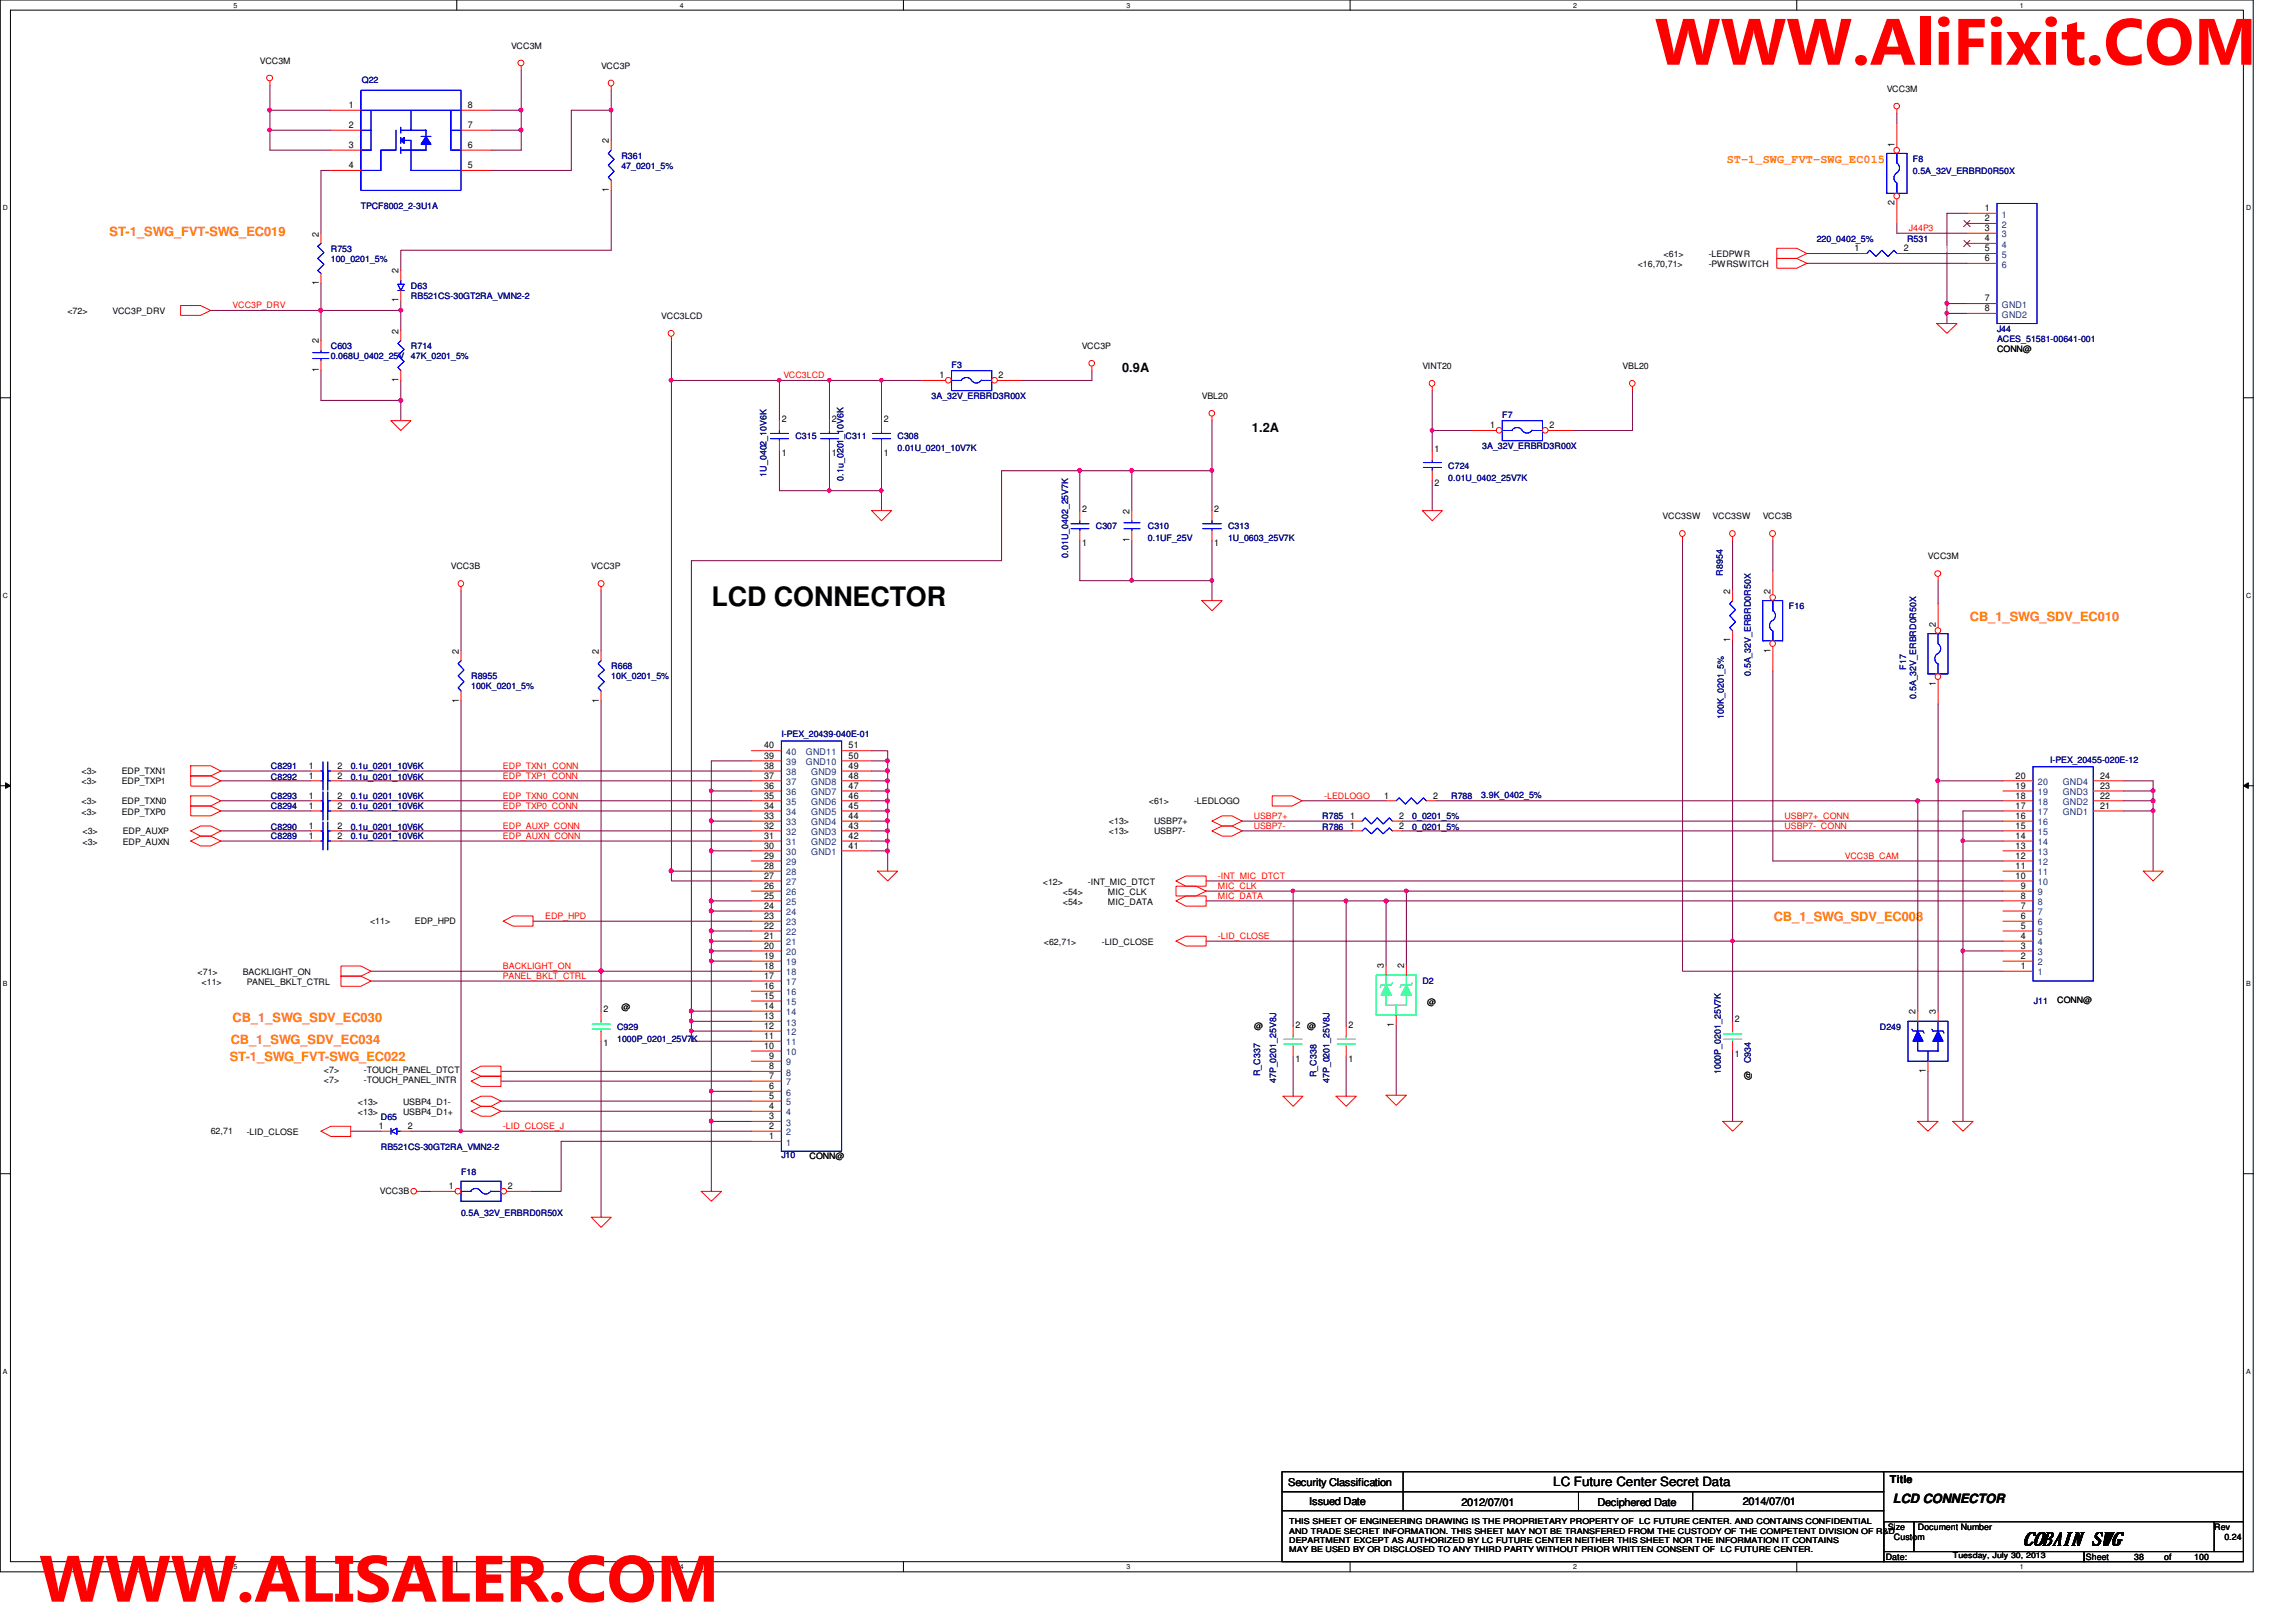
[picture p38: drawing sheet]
<svg xmlns="http://www.w3.org/2000/svg" width="297mm" height="210mm" viewBox="0 0 297 210" stroke-linecap="round" stroke-linejoin="round" font-family="sans-serif">
<defs><g id="words">
<g font-size="8.5" fill="#f00">
<text x="214.1" y="8.4">WWW.AliFixit.COM</text>
<text x="5.1" y="207.3">WWW.ALISALER.COM</text>
</g>
<text font-size="3.5" x="92" y="78.4">LCD CONNECTOR</text>
<text font-size="2.4" x="261.7" y="199.9">COBAIN SWG</text>
<g font-size="1.7" fill="#ff8000">
<text x="14.2" y="30.6">ST-1_SWG_FVT-SWG_EC019</text>
<text x="254.8" y="80.3">CB_1_SWG_SDV_EC010</text>
<text x="229.5" y="119.2">CB_1_SWG_SDV_EC008</text>
<text x="29.7" y="137.3">ST-1_SWG_FVT-SWG_EC022</text>
<text x="29.8" y="135.1">CB_1_SWG_SDV_EC034</text>
<text x="30.1" y="132.2">CB_1_SWG_SDV_EC030</text>
</g>
<g font-size="1.7">
<text x="145.2" y="48.2">0.9A</text>
<text x="162" y="56">1.2A</text>
<text x="201" y="192.3">LC Future Center Secret Data</text>
<text x="244.9" y="194.5">LCD CONNECTOR</text>
</g>
<text font-size="1.5" fill="#ff8000" x="223.4" y="21.1">ST-1_SWG_FVT-SWG_EC015</text>
<g font-size="1.4">
<text x="244.5" y="191.9">Title</text>
<text x="166.7" y="192.3">Security Classification</text>
<text x="169.4" y="194.7">Issued Date</text>
<text x="189.1" y="194.9">2012/07/01</text>
<text x="206.7" y="194.9">Deciphered Date</text>
<text x="225.5" y="194.7">2014/07/01</text>
</g>
<g font-size="1.2">
<text x="45.1" y="14">1</text>
<text x="45.1" y="16.6">2</text>
<text x="60.5" y="14">8</text>
<text x="60.5" y="16.6">7</text>
<text x="45.1" y="19.1">3</text>
<text x="45.1" y="21.8">4</text>
<text x="60.5" y="21.8">5</text>
<text x="60.5" y="19.1">6</text>
<text x="78.8" y="18.5" transform="rotate(-90 78.8 18.5)">2</text>
<text x="245.1" y="19" transform="rotate(-90 245.1 19)">1</text>
<text x="78.8" y="24.8" transform="rotate(-90 78.8 24.8)">1</text>
<text x="245.1" y="26.5" transform="rotate(-90 245.1 26.5)">2</text>
<text x="256.8" y="27.3">1</text>
<text x="256.8" y="28.6">2</text>
<text x="256.8" y="29.9">3</text>
<text x="41.2" y="30.6" transform="rotate(-90 41.2 30.6)">2</text>
<text x="51.6" y="35.4" transform="rotate(-90 51.6 35.4)">2</text>
<text x="239.9" y="32.5">1</text>
<text x="246.3" y="32.5">2</text>
<text x="256.8" y="31.2">4</text>
<text x="256.8" y="32.5">5</text>
<text x="256.8" y="33.8">6</text>
<text x="41.2" y="36.9" transform="rotate(-90 41.2 36.9)">1</text>
<text x="51.6" y="39.1" transform="rotate(-90 51.6 39.1)">1</text>
<text x="256.8" y="39">7</text>
<text x="256.8" y="40.3">8</text>
<text x="41.2" y="44.4" transform="rotate(-90 41.2 44.4)">2</text>
<text x="51.6" y="43.2" transform="rotate(-90 51.6 43.2)">2</text>
<text x="41.2" y="48.2" transform="rotate(-90 41.2 48.2)">1</text>
<text x="51.6" y="49.5" transform="rotate(-90 51.6 49.5)">1</text>
<text x="121.5" y="48.9">1</text>
<text x="129.2" y="48.9">2</text>
<text x="101.1" y="59">1</text>
<text x="101.1" y="54.6">2</text>
<text x="107.6" y="59">1</text>
<text x="107.6" y="54.6">2</text>
<text x="114.3" y="59">1</text>
<text x="114.3" y="54.6">2</text>
<text x="185.6" y="58.5">1</text>
<text x="192.8" y="55.4">1</text>
<text x="200.4" y="55.4">2</text>
<text x="185.6" y="62.9">2</text>
<text x="140" y="70.7">1</text>
<text x="140" y="66.3">2</text>
<text x="146.1" y="70.2" transform="rotate(-90 146.1 70.2)">1</text>
<text x="146.1" y="66.5" transform="rotate(-90 146.1 66.5)">2</text>
<text x="157.1" y="70.7">1</text>
<text x="157.1" y="66.3">2</text>
<text x="223.9" y="76.8" transform="rotate(-90 223.9 76.8)">2</text>
<text x="229.1" y="76.8" transform="rotate(-90 229.1 76.8)">2</text>
<text x="223.9" y="83.1" transform="rotate(-90 223.9 83.1)">1</text>
<text x="250.4" y="81.1" transform="rotate(-90 250.4 81.1)">2</text>
<text x="59.3" y="84.6" transform="rotate(-90 59.3 84.6)">2</text>
<text x="77.5" y="84.6" transform="rotate(-90 77.5 84.6)">2</text>
<text x="229.1" y="84.5" transform="rotate(-90 229.1 84.5)">1</text>
<text x="250.4" y="88.7" transform="rotate(-90 250.4 88.7)">1</text>
<text x="59.3" y="90.9" transform="rotate(-90 59.3 90.9)">1</text>
<text x="77.5" y="90.9" transform="rotate(-90 77.5 90.9)">1</text>
<text x="40" y="100.8">1</text>
<text x="40" y="99.5">1</text>
<text x="43.7" y="100.8">2</text>
<text x="43.7" y="99.5">2</text>
<text x="98.8" y="100.8">37</text>
<text x="98.8" y="99.5">38</text>
<text x="98.8" y="98.2">39</text>
<text x="98.8" y="96.9">40</text>
<text x="109.8" y="98.2">50</text>
<text x="109.8" y="96.9">51</text>
<text x="109.8" y="100.8">48</text>
<text x="109.8" y="99.5">49</text>
<text x="260.8" y="100.8">20</text>
<text x="271.7" y="100.8">24</text>
<text x="40" y="107.2">1</text>
<text x="40" y="103.3">1</text>
<text x="40" y="104.6">1</text>
<text x="43.7" y="107.2">2</text>
<text x="43.7" y="103.3">2</text>
<text x="43.7" y="104.6">2</text>
<text x="98.8" y="107.2">32</text>
<text x="98.8" y="106">33</text>
<text x="98.8" y="104.6">34</text>
<text x="98.8" y="103.3">35</text>
<text x="98.8" y="102.1">36</text>
<text x="109.8" y="107.2">43</text>
<text x="109.8" y="106">44</text>
<text x="109.8" y="104.6">45</text>
<text x="109.8" y="103.3">46</text>
<text x="109.8" y="102.1">47</text>
<text x="174.7" y="106">1</text>
<text x="174.7" y="107.2">1</text>
<text x="179.1" y="103.3">1</text>
<text x="181" y="106">2</text>
<text x="181" y="107.2">2</text>
<text x="185.4" y="103.3">2</text>
<text x="260.8" y="107.2">15</text>
<text x="260.8" y="106">16</text>
<text x="260.8" y="104.6">17</text>
<text x="260.8" y="103.3">18</text>
<text x="260.8" y="102.1">19</text>
<text x="271.7" y="102.1">23</text>
<text x="271.7" y="103.3">22</text>
<text x="271.7" y="104.6">21</text>
<text x="40" y="108.5">1</text>
<text x="43.7" y="108.5">2</text>
<text x="98.8" y="113.7">27</text>
<text x="98.8" y="112.4">28</text>
<text x="98.8" y="111.1">29</text>
<text x="98.8" y="109.8">30</text>
<text x="98.8" y="108.5">31</text>
<text x="109.8" y="109.8">41</text>
<text x="109.8" y="108.5">42</text>
<text x="260.8" y="113.7">10</text>
<text x="260.8" y="112.4">11</text>
<text x="260.8" y="111.1">12</text>
<text x="260.8" y="109.8">13</text>
<text x="260.8" y="108.5">14</text>
<text x="98.8" y="118.9">23</text>
<text x="98.8" y="117.6">24</text>
<text x="98.8" y="116.3">25</text>
<text x="98.8" y="115">26</text>
<text x="261.4" y="118.9">6</text>
<text x="261.4" y="117.6">7</text>
<text x="261.4" y="116.3">8</text>
<text x="261.4" y="115">9</text>
<text x="98.8" y="125.4">18</text>
<text x="98.8" y="124.1">19</text>
<text x="98.8" y="122.8">20</text>
<text x="98.8" y="121.5">21</text>
<text x="98.8" y="120.2">22</text>
<text x="179" y="125.3" transform="rotate(-90 179 125.3)">3</text>
<text x="181.6" y="125.3" transform="rotate(-90 181.6 125.3)">2</text>
<text x="261.4" y="125.4">1</text>
<text x="261.4" y="124.1">2</text>
<text x="261.4" y="122.8">3</text>
<text x="261.4" y="121.5">4</text>
<text x="261.4" y="120.2">5</text>
<text x="78.1" y="131">2</text>
<text x="98.8" y="131.9">13</text>
<text x="98.8" y="130.6">14</text>
<text x="98.8" y="129.2">15</text>
<text x="98.8" y="128">16</text>
<text x="98.8" y="126.7">17</text>
<text x="247.8" y="131.3" transform="rotate(-90 247.8 131.3)">2</text>
<text x="250.4" y="131.3" transform="rotate(-90 250.4 131.3)">3</text>
<text x="78.1" y="135.4">1</text>
<text x="98.8" y="135.7">10</text>
<text x="98.8" y="134.5">11</text>
<text x="98.8" y="133.1">12</text>
<text x="99.5" y="137">9</text>
<text x="167.6" y="137.4">1</text>
<text x="167.6" y="133">2</text>
<text x="174.5" y="137.4">1</text>
<text x="174.5" y="133">2</text>
<text x="180.3" y="132.9" transform="rotate(-90 180.3 132.9)">1</text>
<text x="224.4" y="136.7">1</text>
<text x="224.4" y="132.3">2</text>
<text x="99.5" y="143.5">4</text>
<text x="99.5" y="142.2">5</text>
<text x="99.5" y="140.9">6</text>
<text x="99.5" y="139.6">7</text>
<text x="99.5" y="138.3">8</text>
<text x="249.1" y="138.9" transform="rotate(-90 249.1 138.9)">1</text>
<text x="49" y="146.1">1</text>
<text x="52.7" y="146.1">2</text>
<text x="99.5" y="147.4">1</text>
<text x="99.5" y="146.1">2</text>
<text x="99.5" y="144.8">3</text>
<text x="58.1" y="153.9">1</text>
<text x="65.7" y="153.9">2</text>
</g>
<g font-size="1.2" fill="#004080">
<text x="259" y="28.2">1</text>
<text x="259" y="29.5">2</text>
<text x="259" y="30.7">3</text>
<text x="259" y="32">4</text>
<text x="259" y="33.4">5</text>
<text x="259" y="34.6">6</text>
<text x="259" y="39.8">GND1</text>
<text x="259" y="41.1">GND2</text>
<text x="101.7" y="101.6">37</text>
<text x="101.7" y="100.3">38</text>
<text x="101.7" y="99">39</text>
<text x="101.7" y="97.7">40</text>
<text x="104.3" y="99">GND10</text>
<text x="104.3" y="97.7">GND11</text>
<text x="104.9" y="101.6">GND8</text>
<text x="104.9" y="100.3">GND9</text>
<text x="263.6" y="101.6">20</text>
<text x="266.9" y="101.6">GND4</text>
<text x="101.7" y="106.8">33</text>
<text x="101.7" y="105.5">34</text>
<text x="101.7" y="104.2">35</text>
<text x="101.7" y="102.9">36</text>
<text x="104.9" y="106.8">GND4</text>
<text x="104.9" y="105.5">GND5</text>
<text x="104.9" y="104.2">GND6</text>
<text x="104.9" y="102.9">GND7</text>
<text x="263.6" y="106.8">16</text>
<text x="263.6" y="105.5">17</text>
<text x="263.6" y="104.2">18</text>
<text x="263.6" y="102.9">19</text>
<text x="266.9" y="102.9">GND3</text>
<text x="266.9" y="104.2">GND2</text>
<text x="266.9" y="105.5">GND1</text>
<text x="101.7" y="113.3">28</text>
<text x="101.7" y="112">29</text>
<text x="101.7" y="110.7">30</text>
<text x="101.7" y="109.4">31</text>
<text x="101.7" y="108.1">32</text>
<text x="104.9" y="110.7">GND1</text>
<text x="104.9" y="109.4">GND2</text>
<text x="104.9" y="108.1">GND3</text>
<text x="263.6" y="113.3">11</text>
<text x="263.6" y="112">12</text>
<text x="263.6" y="110.7">13</text>
<text x="263.6" y="109.4">14</text>
<text x="263.6" y="108.1">15</text>
<text x="101.7" y="119.8">23</text>
<text x="101.7" y="118.4">24</text>
<text x="101.7" y="117.1">25</text>
<text x="101.7" y="115.9">26</text>
<text x="101.7" y="114.6">27</text>
<text x="263.6" y="119.8">6</text>
<text x="263.6" y="118.4">7</text>
<text x="263.6" y="117.1">8</text>
<text x="263.6" y="115.9">9</text>
<text x="263.6" y="114.6">10</text>
<text x="101.7" y="124.9">19</text>
<text x="101.7" y="123.6">20</text>
<text x="101.7" y="122.3">21</text>
<text x="101.7" y="121">22</text>
<text x="263.6" y="124.9">2</text>
<text x="263.6" y="123.6">3</text>
<text x="263.6" y="122.3">4</text>
<text x="263.6" y="121">5</text>
<text x="101.7" y="131.4">14</text>
<text x="101.7" y="130.1">15</text>
<text x="101.7" y="128.8">16</text>
<text x="101.7" y="127.5">17</text>
<text x="101.7" y="126.2">18</text>
<text x="263.6" y="126.2">1</text>
<text x="101.7" y="137.9">9</text>
<text x="101.7" y="136.6">10</text>
<text x="101.7" y="135.3">11</text>
<text x="101.7" y="134">12</text>
<text x="101.7" y="132.7">13</text>
<text x="101.7" y="143">5</text>
<text x="101.7" y="141.8">6</text>
<text x="101.7" y="140.5">7</text>
<text x="101.7" y="139.2">8</text>
<text x="101.7" y="148.3">1</text>
<text x="101.7" y="146.9">2</text>
<text x="101.7" y="145.7">3</text>
<text x="101.7" y="144.4">4</text>
</g>
<g font-size="1.1">
<text x="33.6" y="8.3">VCC3M</text>
<text x="66.1" y="6.3">VCC3M</text>
<text x="77.8" y="8.9">VCC3P</text>
<text x="244.1" y="11.9">VCC3M</text>
<text x="211.9" y="34.5">&lt;16,70,71&gt;</text>
<text x="215.2" y="33.2">&lt;61&gt;</text>
<text x="221.1" y="34.5">-PWRSWITCH</text>
<text x="221.1" y="33.2">-LEDPWR</text>
<text x="8.7" y="40.6">&lt;72&gt;</text>
<text x="14.6" y="40.6">VCC3P_DRV</text>
<text x="85.6" y="41.3">VCC3LCD</text>
<text x="140" y="45.2">VCC3P</text>
<text x="184" y="47.8">VINT20</text>
<text x="209.9" y="47.8">VBL20</text>
<text x="258.4" y="45.6">CONN@</text>
<text x="155.5" y="51.6">VBL20</text>
<text x="215.1" y="67.2">VCC3SW</text>
<text x="221.6" y="67.2">VCC3SW</text>
<text x="228" y="67.2">VCC3B</text>
<text x="58.3" y="73.7">VCC3B</text>
<text x="76.5" y="73.7">VCC3P</text>
<text x="249.4" y="72.3">VCC3M</text>
<text x="10.5" y="100.2">&lt;3&gt;</text>
<text x="10.5" y="101.5">&lt;3&gt;</text>
<text x="15.7" y="100.2">EDP_TXN1</text>
<text x="15.7" y="101.5">EDP_TXP1</text>
<text x="10.5" y="104.1">&lt;3&gt;</text>
<text x="10.5" y="105.4">&lt;3&gt;</text>
<text x="10.7" y="108">&lt;3&gt;</text>
<text x="15.7" y="104.1">EDP_TXN0</text>
<text x="15.7" y="105.4">EDP_TXP0</text>
<text x="15.9" y="108">EDP_AUXP</text>
<text x="143.5" y="106.7">&lt;13&gt;</text>
<text x="143.5" y="108">&lt;13&gt;</text>
<text x="148.6" y="104.1">&lt;61&gt;</text>
<text x="149.3" y="106.7">USBP7+</text>
<text x="149.3" y="108">USBP7-</text>
<text x="154.5" y="104.1">-LEDLOGO</text>
<text x="10.7" y="109.3">&lt;3&gt;</text>
<text x="15.9" y="109.3">EDP_AUXN</text>
<text x="47.9" y="119.6">&lt;11&gt;</text>
<text x="53.7" y="119.6">EDP_HPD</text>
<text x="134.9" y="114.5">&lt;12&gt;</text>
<text x="137.5" y="117.1">&lt;54&gt;</text>
<text x="137.5" y="115.8">&lt;54&gt;</text>
<text x="140.8" y="114.5">-INT_MIC_DTCT</text>
<text x="143.3" y="117.1">MIC_DATA</text>
<text x="143.3" y="115.8">MIC_CLK</text>
<text x="135" y="122.3">&lt;62,71&gt;</text>
<text x="142.5" y="122.3">-LID_CLOSE</text>
<text x="25.6" y="126.1">&lt;71&gt;</text>
<text x="26.1" y="127.4">&lt;11&gt;</text>
<text x="31.4" y="126.1">BACKLIGHT_ON</text>
<text x="31.9" y="127.4">PANEL_BKLT_CTRL</text>
<text x="80.4" y="130.6">@</text>
<text x="184.7" y="130">@</text>
<text x="266.1" y="129.8">CONN@</text>
<text x="162.3" y="133.1">@</text>
<text x="169.1" y="133.1">@</text>
<text x="41.9" y="138.8">&lt;7&gt;</text>
<text x="41.9" y="140.1">&lt;7&gt;</text>
<text x="46.3" y="143">&lt;13&gt;</text>
<text x="47.1" y="138.8">-TOUCH_PANEL_DTCT</text>
<text x="47.1" y="140.1">-TOUCH_PANEL_INTR</text>
<text x="52.2" y="143">USBP4_D1-</text>
<text x="226.5" y="139.8" transform="rotate(-90 226.5 139.8)">@</text>
<text x="27.3" y="146.7">62,71</text>
<text x="31.9" y="146.9">-LID_CLOSE</text>
<text x="46.3" y="144.3">&lt;13&gt;</text>
<text x="52.2" y="144.3">USBP4_D1+</text>
<text x="104.7" y="149.9">CONN@</text>
<text x="49.1" y="154.5">VCC3B</text>
<text x="244" y="201.9">Date:</text>
<text x="244.3" y="198">Size</text>
<text x="245" y="199.3">Custom</text>
<text x="248.1" y="198">Document Number</text>
<text x="269.9" y="201.9">Sheet</text>
<text x="276.1" y="201.9">38</text>
<text x="280" y="201.9">of</text>
<text x="283.9" y="201.9">100</text>
<text x="286.5" y="198">Rev</text>
<text x="287.8" y="199.3">0.24</text>
</g>
<g font-size="1.1" fill="#000080">
<text x="46.8" y="10.7">Q22</text>
<text x="80.4" y="20.5">R361</text>
<text x="80.4" y="21.8">47_0201_5%</text>
<text x="247.5" y="21">F8</text>
<text x="247.5" y="22.5">0.5A_32V_ERBRD0R50X</text>
<text x="46.7" y="27">TPCF8002_2-3U1A</text>
<text x="42.8" y="32.6">R753</text>
<text x="42.8" y="33.9">100_0201_5%</text>
<text x="235" y="31.3">220_0402_5%</text>
<text x="246.7" y="31.3">R531</text>
<text x="53.2" y="37.4">D63</text>
<text x="53.2" y="38.7">RB521CS-30GT2RA_VMN2-2</text>
<text x="42.8" y="45.2">C603</text>
<text x="42.8" y="46.4">0.068U_0402_25V</text>
<text x="53.2" y="45.2">R714</text>
<text x="53.2" y="46.4">47K_0201_5%</text>
<text x="123.1" y="47.6">F3</text>
<text x="258.4" y="43">J44</text>
<text x="258.4" y="44.2">ACES_51581-00641-001</text>
<text x="120.5" y="51.6">3A_32V_ERBRD3R00X</text>
<text x="102.9" y="56.8">C315</text>
<text x="109.4" y="56.8">C311</text>
<text x="116.1" y="56.8">C308</text>
<text x="116.1" y="58.4">0.01U_0201_10V7K</text>
<text x="191.8" y="58.1">3A_32V_ERBRD3R00X</text>
<text x="194.3" y="54.1">F7</text>
<text x="99.2" y="61.7" transform="rotate(-90 99.2 61.7)">1U_0402_10V6K</text>
<text x="109.1" y="62.2" transform="rotate(-90 109.1 62.2)">0.1u_0201_10V6K</text>
<text x="187.4" y="60.7">C724</text>
<text x="187.4" y="62.3">0.01U_0402_25V7K</text>
<text x="141.8" y="68.5">C307</text>
<text x="148.5" y="68.5">C310</text>
<text x="148.5" y="70">0.1UF_25V</text>
<text x="158.9" y="68.5">C313</text>
<text x="158.9" y="70">1U_0603_25V7K</text>
<text x="138.2" y="72.2" transform="rotate(-90 138.2 72.2)">0.01U_0402_25V7K</text>
<text x="222.9" y="74.5" transform="rotate(-90 222.9 74.5)">R8954</text>
<text x="231.4" y="78.8">F16</text>
<text x="61" y="87.9">R8955</text>
<text x="61" y="89.2">100K_0201_5%</text>
<text x="79.1" y="86.6">R668</text>
<text x="79.1" y="87.9">10K_0201_5%</text>
<text x="226.5" y="87.5" transform="rotate(-90 226.5 87.5)">0.5A_32V_ERBRD0R50X</text>
<text x="246.6" y="86.7" transform="rotate(-90 246.6 86.7)">F17</text>
<text x="101.1" y="95.4">I-PEX_20439-040E-01</text>
<text x="223" y="93" transform="rotate(-90 223 93)">100K_0201_5%</text>
<text x="247.9" y="90.4" transform="rotate(-90 247.9 90.4)">0.5A_32V_ERBRD0R50X</text>
<text x="35" y="100.9">C8292</text>
<text x="35" y="99.6">C8291</text>
<text x="45.4" y="100.9">0.1u_0201_10V6K</text>
<text x="45.4" y="99.6">0.1u_0201_10V6K</text>
<text x="265.2" y="98.7">I-PEX_20455-020E-12</text>
<text x="35" y="107.4">C8290</text>
<text x="35" y="103.5">C8293</text>
<text x="35" y="104.7">C8294</text>
<text x="45.4" y="107.4">0.1u_0201_10V6K</text>
<text x="45.4" y="103.5">0.1u_0201_10V6K</text>
<text x="45.4" y="104.7">0.1u_0201_10V6K</text>
<text x="171.1" y="106">R785</text>
<text x="171.1" y="107.4">R786</text>
<text x="182.7" y="106">0_0201_5%</text>
<text x="182.7" y="107.4">0_0201_5%</text>
<text x="187.7" y="103.5">R788</text>
<text x="191.6" y="103.2">3.9K_0402_5%</text>
<text x="35" y="108.6">C8289</text>
<text x="45.4" y="108.6">0.1u_0201_10V6K</text>
<text x="184" y="127.3">D2</text>
<text x="263.1" y="129.9">J11</text>
<text x="79.8" y="133.3">C929</text>
<text x="79.8" y="134.8">1000P_0201_25V7K</text>
<text x="226.5" y="137.6" transform="rotate(-90 226.5 137.6)">C934</text>
<text x="243.2" y="133.3">D249</text>
<text x="163" y="139.3" transform="rotate(-90 163 139.3)">R_C337</text>
<text x="165.1" y="140.2" transform="rotate(-90 165.1 140.2)">47P_0201_25V8J</text>
<text x="170.3" y="139.4" transform="rotate(-90 170.3 139.4)">R_C338</text>
<text x="172" y="140.2" transform="rotate(-90 172 140.2)">47P_0201_25V8J</text>
<text x="222.6" y="139" transform="rotate(-90 222.6 139)">1000P_0201_25V7K</text>
<text x="49.3" y="144.9">D65</text>
<text x="49.3" y="148.8">RB521CS-30GT2RA_VMN2-2</text>
<text x="101.1" y="149.8">J10</text>
<text x="59.6" y="152">F18</text>
<text x="59.6" y="157.4">0.5A_32V_ERBRD0R50X</text>
</g>
<g font-size="1.1" fill="#fff">
<text x="41.8" y="26.3">N32264577</text>
<text x="248" y="32.6">N33206955</text>
<text x="252.3" y="100.8">N28153330</text>
<text x="204.2" y="103.4">N37374794</text>
<text x="81.1" y="147.4">N32263385</text>
</g>
<g font-size="1.1" fill="#f00">
<text x="247" y="29.9">J44P3</text>
<text x="30.1" y="39.9">VCC3P_DRV</text>
<text x="101.3" y="49">VCC3LCD</text>
<text x="65.1" y="99.5">EDP_TXN1_CONN</text>
<text x="65.1" y="100.8">EDP_TXP1_CONN</text>
<text x="65.1" y="104.7">EDP_TXP0_CONN</text>
<text x="65.1" y="103.4">EDP_TXN0_CONN</text>
<text x="65.1" y="107.3">EDP_AUXP_CONN</text>
<text x="162.2" y="107.3">USBP7-</text>
<text x="162.2" y="106">USBP7+</text>
<text x="171.3" y="103.4">-LEDLOGO</text>
<text x="230.9" y="106">USBP7+_CONN</text>
<text x="230.9" y="107.3">USBP7-_CONN</text>
<text x="65.1" y="108.6">EDP_AUXN_CONN</text>
<text x="157.6" y="113.7">-INT_MIC_DTCT</text>
<text x="238.7" y="111.2">VCC3B_CAM</text>
<text x="70.5" y="119">EDP_HPD</text>
<text x="157.6" y="115.1">MIC_CLK</text>
<text x="157.6" y="116.3">MIC_DATA</text>
<text x="65.1" y="125.4">BACKLIGHT_ON</text>
<text x="157.6" y="121.5">-LID_CLOSE</text>
<text x="65.1" y="126.7">PANEL_BKLT_CTRL</text>
<text x="65.1" y="146.1">-LID_CLOSE_J</text>
</g>
<g font-size="1">
<text x="166.8" y="197.3">THIS SHEET OF ENGINEERING DRAWING IS THE PROPRIETARY PROPERTY OF LC FUTURE CENTER. AND CONTAINS CONFIDENTIAL</text>
<text x="166.8" y="198.5">AND TRADE SECRET INFORMATION. THIS SHEET MAY NOT BE TRANSFERED FROM THE CUSTODY OF THE COMPETENT DIVISION OF R&amp;D</text>
<text x="166.8" y="199.6">DEPARTMENT EXCEPT AS AUTHORIZED BY LC FUTURE CENTER NEITHER THIS SHEET NOR THE INFORMATION IT CONTAINS</text>
<text x="166.8" y="200.8">MAY BE USED BY OR DISCLOSED TO ANY THIRD PARTY WITHOUT PRIOR WRITTEN CONSENT OF LC FUTURE CENTER.</text>
<text x="252.6" y="201.7">Tuesday, July 30, 2013</text>
</g>
<g font-size=".9">
<text x="30.2" y="1">5</text>
<text x="88" y="1">4</text>
<text x="145.8" y="1">3</text>
<text x="203.5" y="1">2</text>
<text x="261.3" y="1">1</text>
<text x=".4" y="27.2">D</text>
<text x="290.6" y="27.2">D</text>
<text x=".4" y="77.3">C</text>
<text x="290.6" y="77.3">C</text>
<text x=".4" y="127.6">B</text>
<text x="290.6" y="127.6">B</text>
<text x=".4" y="177.8">A</text>
<text x="290.6" y="177.8">A</text>
<text x="30.2" y="203.1">5</text>
<text x="88" y="203.1">4</text>
<text x="145.8" y="203.1">3</text>
<text x="203.5" y="203.1">2</text>
<text x="261.3" y="203.1">1</text>
</g>
</g></defs>
<path d="M0 0h291.5v203.4h-291.5zM1.4 1.3h288.8v200.8h-288.8z" fill="none" stroke="#000" stroke-width=".13"/>
<g fill="#fff">
<path d="M30.2 .2h.5v1h-.5z"/>
<path d="M30.2 202.3h.5v1h-.5z"/>
</g>
<path d="M59.1 0v1.3M59.1 202.1v1.3" fill="none" stroke="#000" stroke-width=".13"/>
<g fill="#fff">
<path d="M88 .2h.5v1h-.5z"/>
<path d="M88 202.3h.5v1h-.5z"/>
</g>
<path d="M116.9 0v1.3M116.9 202.1v1.3" fill="none" stroke="#000" stroke-width=".13"/>
<g fill="#fff">
<path d="M145.7 .2h.6v1h-.6z"/>
<path d="M145.7 202.3h.6v1h-.6z"/>
</g>
<path d="M174.7 0v1.3M174.7 202.1v1.3" fill="none" stroke="#000" stroke-width=".13"/>
<g fill="#fff">
<path d="M203.5 .2h.5v1h-.5z"/>
<path d="M203.5 202.3h.5v1h-.5z"/>
</g>
<path d="M232.4 0v1.3M232.4 202.1v1.3" fill="none" stroke="#000" stroke-width=".13"/>
<g fill="#fff">
<path d="M261.3 .2h.5v1h-.5z"/>
<path d="M261.3 202.3h.5v1h-.5z"/>
<path d="M.4 26.4h.6v1h-.6z"/>
<path d="M290.6 26.4h.6v1h-.6z"/>
<path d="M.4 76.5h.6v1.1h-.6z"/>
<path d="M290.6 76.5h.6v1.1h-.6z"/>
</g>
<path d="M0 51.5h1.4M290.2 51.5h1.3" fill="none" stroke="#000" stroke-width=".13"/>
<g fill="#fff">
<path d="M.4 126.7h.6v1.1h-.6z"/>
<path d="M290.6 126.7h.6v1.1h-.6z"/>
</g>
<path d="M0 101.7h1.4M.7 101.3l.7 .4-.7 .3zM290.2 101.7h1.3M290.2 101.7l.7-.4v.7z" fill="none" stroke="#000" stroke-width=".13"/>
<path d="M.7 101.3l.7 .4-.7 .3zM290.2 101.7l.7-.4v.7z" fill="#000"/>
<g fill="#fff">
<path d="M.4 177h.5v1h-.5z"/>
<path d="M290.6 177h.5v1h-.5z"/>
</g>
<path d="M0 151.9h1.4M290.2 151.9h1.3" fill="none" stroke="#000" stroke-width=".13"/>
<path d="M107.3 63.5h6.7" fill="none" stroke="#800040" stroke-width=".13"/>
<path d="M107.1 63.3h.3l.1 .2-.1 .1-.1 .1-.2-.1z" fill-rule="evenodd" fill="#f0f"/>
<path d="M107.1 63.3h.3l.1 .2-.1 .1-.1 .1-.2-.1z" fill="none" stroke="#f0f" stroke-width=".13"/>
<path d="M113.8 63.3h.4l.1 .2-.1 .1-.2 .1-.2-.1z" fill-rule="evenodd" fill="#f0f"/>
<path d="M113.8 63.3h.4l.1 .2-.1 .1-.2 .1-.2-.1z" fill="none" stroke="#f0f" stroke-width=".13"/>
<path d="M100.8 58.3v5.2h6.5v-5.2M156.8 54.4v6.5M190.5 55.7h-5.2v2.6M211.2 50.5v5.2h-7.7" fill="none" stroke="#800040" stroke-width=".13"/>
<path d="M185.1 55.5h.3l.1 .2-.1 .1-.2 .1-.1-.1z" fill-rule="evenodd" fill="#f0f"/>
<path d="M185.1 55.5h.3l.1 .2-.1 .1-.2 .1-.1-.1z" fill="none" stroke="#f0f" stroke-width=".13"/>
<path d="M114 49.2h5.2M141.3 48v1.2h-9.1M185.3 50.5v5.2M114 63.5v2.6M129.6 60.9v11.7h-40.2M139.7 60.9h6.7" fill="none" stroke="#800040" stroke-width=".13"/>
<path d="M139.5 60.7l.2-.1 .2 .1-.1 .3-.1 .1-.2-.1z" fill-rule="evenodd" fill="#f0f"/>
<path d="M139.5 60.7l.2-.1 .2 .1-.1 .3-.1 .1-.2-.1z" fill="none" stroke="#f0f" stroke-width=".13"/>
<path d="M129.6 60.9h10.1M146.4 75.1h10.4" fill="none" stroke="#800040" stroke-width=".13"/>
<path d="M156.6 74.9h.3l.1 .2-.1 .2-.1 .1-.2-.1z" fill-rule="evenodd" fill="#f0f"/>
<path d="M156.6 74.9h.3l.1 .2-.1 .2-.1 .1-.2-.1z" fill="none" stroke="#f0f" stroke-width=".13"/>
<path d="M146.2 74.9h.4v.2v.2l-.2 .1-.2-.1z" fill-rule="evenodd" fill="#f0f"/>
<path d="M146.2 74.9h.4v.2v.2l-.2 .1-.2-.1z" fill="none" stroke="#f0f" stroke-width=".13"/>
<path d="M86.9 49.2h13.9M100.8 49.2h6.5v5.2M100.8 49.2v5.2M139.7 70v5.1h6.7v-5.1M139.7 60.9v5.2M156.8 70v7.7" fill="none" stroke="#800040" stroke-width=".13"/>
<path d="M100.6 49h.4v.2v.2h-.2h-.2z" fill-rule="evenodd" fill="#f0f"/>
<path d="M100.6 49h.4v.2v.2h-.2h-.2z" fill="none" stroke="#f0f" stroke-width=".13"/>
<path d="M114 49.2v5.2M146.4 60.9v5.2" fill="none" stroke="#800040" stroke-width=".13"/>
<path d="M113.8 49h.4l.1 .2-.1 .2h-.2h-.2z" fill-rule="evenodd" fill="#f0f"/>
<path d="M113.8 49h.4l.1 .2-.1 .2h-.2h-.2z" fill="none" stroke="#f0f" stroke-width=".13"/>
<path d="M107.3 49.2h6.7" fill="none" stroke="#800040" stroke-width=".13"/>
<path d="M107.1 49h.3l.1 .2-.1 .2h-.1h-.2z" fill-rule="evenodd" fill="#f0f"/>
<path d="M107.1 49h.3l.1 .2-.1 .2h-.1h-.2z" fill="none" stroke="#f0f" stroke-width=".13"/>
<path d="M146.4 60.9h10.4" fill="none" stroke="#800040" stroke-width=".13"/>
<path d="M156.6 60.7l.2-.1 .2 .1-.1 .3-.1 .1-.2-.1z" fill-rule="evenodd" fill="#f0f"/>
<path d="M156.6 60.7l.2-.1 .2 .1-.1 .3-.1 .1-.2-.1z" fill="none" stroke="#f0f" stroke-width=".13"/>
<path d="M146.2 60.7l.2-.1 .2 .1v.3l-.2 .1-.2-.1z" fill-rule="evenodd" fill="#f0f"/>
<path d="M146.2 60.7l.2-.1 .2 .1v.3l-.2 .1-.2-.1z" fill="none" stroke="#f0f" stroke-width=".13"/>
<path d="M27.3 40.2h14.2M114 58.3v5.2M156.8 60.9v5.2" fill="none" stroke="#800040" stroke-width=".13"/>
<circle cx="41.5" cy="40.1" r=".25" fill="#f0f"/>
<circle cx="41.5" cy="40.1" r=".25" fill="none" stroke="#f0f" stroke-width=".13"/>
<path d="M41.5 40.2v3.9M41.5 48v3.8h10.4v-2.6" fill="none" stroke="#800040" stroke-width=".13"/>
<circle cx="51.9" cy="51.8" r=".26" fill="#f0f"/>
<circle cx="51.9" cy="51.8" r=".26" fill="none" stroke="#f0f" stroke-width=".13"/>
<path d="M34.9 16.8v2.6M41.5 40.2h10.4" fill="none" stroke="#800040" stroke-width=".13"/>
<circle cx="41.5" cy="40.1" r=".25" fill="#f0f"/>
<circle cx="41.5" cy="40.1" r=".25" fill="none" stroke="#f0f" stroke-width=".13"/>
<path d="M51.9 40.2v2.6M51.9 51.8v2.6M224.2 70v6.5M229.4 70v3.9M254 108.8v14.3M254 123.1v22M254 123.1h5.1" fill="none" stroke="#800040" stroke-width=".13"/>
<path d="M253.8 122.9l.1-.1 .2 .1v.3l-.2 .1-.1-.1z" fill-rule="evenodd" fill="#f0f"/>
<path d="M253.8 122.9l.1-.1 .2 .1v.3l-.2 .1-.1-.1z" fill="none" stroke="#f0f" stroke-width=".13"/>
<path d="M86.9 49.2v63.5h10.3M217.7 70v55.7h41.4M250.7 101h8.4M156 121.8h68.2v10.4M224.2 136v9.1" fill="none" stroke="#800040" stroke-width=".13"/>
<circle cx="86.8" cy="112.7" r=".26" fill="#f0f"/>
<circle cx="86.8" cy="112.7" r=".26" fill="none" stroke="#f0f" stroke-width=".13"/>
<circle cx="86.8" cy="49.2" r=".25" fill="#f0f"/>
<circle cx="86.8" cy="49.2" r=".25" fill="none" stroke="#f0f" stroke-width=".13"/>
<path d="M89.4 133.4h7.8" fill="none" stroke="#800040" stroke-width=".13"/>
<path d="M89.3 133.2h.3l.1 .2-.1 .2h-.2h-.1z" fill-rule="evenodd" fill="#f0f"/>
<path d="M89.3 133.2h.3l.1 .2-.1 .2h-.2h-.1z" fill="none" stroke="#f0f" stroke-width=".13"/>
<path d="M97.2 132.2h-7.8v1.2" fill="none" stroke="#800040" stroke-width=".13"/>
<path d="M89.3 131.9h.1l.2 .1v.3l-.2 .1-.1-.1z" fill-rule="evenodd" fill="#f0f"/>
<path d="M89.3 131.9h.1l.2 .1v.3l-.2 .1-.1-.1z" fill="none" stroke="#f0f" stroke-width=".13"/>
<path d="M89.4 72.6v58.3h7.8" fill="none" stroke="#800040" stroke-width=".13"/>
<path d="M89.3 130.7h.3l.1 .1-.1 .2-.2 .1-.1-.1z" fill-rule="evenodd" fill="#f0f"/>
<path d="M89.3 130.7h.3l.1 .1-.1 .2-.2 .1-.1-.1z" fill="none" stroke="#f0f" stroke-width=".13"/>
<path d="M97.2 98.5h-5.2v3.9M92 102.4h5.2M92 102.4v3.9" fill="none" stroke="#800040" stroke-width=".13"/>
<path d="M91.8 102.2h.4v.1v.2l-.2 .1-.2-.1z" fill-rule="evenodd" fill="#f0f"/>
<path d="M91.8 102.2h.4v.1v.2l-.2 .1-.2-.1z" fill="none" stroke="#f0f" stroke-width=".13"/>
<path d="M97.2 106.3h-5.2v3.8" fill="none" stroke="#800040" stroke-width=".13"/>
<path d="M91.8 106h.2l.2 .1v.3l-.2 .1-.2-.1z" fill-rule="evenodd" fill="#f0f"/>
<path d="M91.8 106h.2l.2 .1v.3l-.2 .1-.2-.1z" fill="none" stroke="#f0f" stroke-width=".13"/>
<path d="M92 110.1h5.2M92 116.6h5.2M92 117.9v2.6" fill="none" stroke="#800040" stroke-width=".13"/>
<path d="M91.8 120.3h.4v.1v.2l-.2 .1-.2-.1z" fill-rule="evenodd" fill="#f0f"/>
<path d="M91.8 120.3h.4v.1v.2l-.2 .1-.2-.1z" fill="none" stroke="#f0f" stroke-width=".13"/>
<path d="M91.8 117.7h.4v.2v.1l-.2 .1-.2-.1z" fill-rule="evenodd" fill="#f0f"/>
<path d="M91.8 117.7h.4v.2v.1l-.2 .1-.2-.1z" fill="none" stroke="#f0f" stroke-width=".13"/>
<path d="M97.2 120.5h-5.2v1.3" fill="none" stroke="#800040" stroke-width=".13"/>
<path d="M91.8 120.3h.4v.1v.2l-.2 .1-.2-.1z" fill-rule="evenodd" fill="#f0f"/>
<path d="M91.8 120.3h.4v.1v.2l-.2 .1-.2-.1z" fill="none" stroke="#f0f" stroke-width=".13"/>
<path d="M92 121.8h5.2M92 145.1v9.1" fill="none" stroke="#800040" stroke-width=".13"/>
<path d="M91.8 144.9l.2-.1 .2 .1v.4h-.2h-.2z" fill-rule="evenodd" fill="#f0f"/>
<path d="M91.8 144.9l.2-.1 .2 .1v.4h-.2h-.2z" fill="none" stroke="#f0f" stroke-width=".13"/>
<g fill="none" stroke="#800040" stroke-width=".13">
<path d="M51.9 38.9v1.3M185.3 62.2v3.9M28.6 99.8h11.6M44.1 99.8h53.1M77.8 90.7v40.2M28.6 101h11.6M28.6 103.6h11.6M28.6 104.9h11.6M28.6 107.5h11.6M28.6 108.8h11.6M44.1 101h53.1M44.1 104.9h53.1"/>
<path d="M44.1 103.6h53.1M44.1 107.5h53.1M44.1 108.8h53.1M77.8 134.7v22.8M92 123.1h5.2"/>
</g>
<circle cx="51.9" cy="40.1" r=".25" fill="#f0f"/>
<circle cx="51.9" cy="40.1" r=".25" fill="none" stroke="#f0f" stroke-width=".13"/>
<path d="M79.1 11.7v6.5M79.1 24.6v7.8" fill="none" stroke="#800040" stroke-width=".13"/>
<path d="M78.9 14.1h.3l.1 .1-.1 .2-.2 .1-.1-.1z" fill-rule="evenodd" fill="#f0f"/>
<path d="M78.9 14.1h.3l.1 .1-.1 .2-.2 .1-.1-.1z" fill="none" stroke="#f0f" stroke-width=".13"/>
<path d="M34.9 14.3h7.9M79.1 14.3h-5.2v7.8h-10.4" fill="none" stroke="#800040" stroke-width=".13"/>
<circle cx="34.9" cy="14.2" r=".25" fill="#f0f"/>
<circle cx="34.9" cy="14.2" r=".25" fill="none" stroke="#f0f" stroke-width=".13"/>
<path d="M34.9 16.8h7.9" fill="none" stroke="#800040" stroke-width=".13"/>
<circle cx="34.9" cy="16.8" r=".25" fill="#f0f"/>
<circle cx="34.9" cy="16.8" r=".25" fill="none" stroke="#f0f" stroke-width=".13"/>
<path d="M34.9 19.4h7.9M63.5 19.4h3.9M63.5 16.8h3.9M63.5 14.3h3.9M79.1 32.4h-27.2v2.6M274.7 101h3.8M274.7 102.4h3.8" fill="none" stroke="#800040" stroke-width=".13"/>
<circle cx="278.6" cy="102.3" r=".25" fill="#f0f"/>
<circle cx="278.6" cy="102.3" r=".25" fill="none" stroke="#f0f" stroke-width=".13"/>
<path d="M278.5 101v1.4M92 121.8v1.3" fill="none" stroke="#800040" stroke-width=".13"/>
<path d="M91.8 121.6h.4v.2v.1l-.2 .1-.2-.1z" fill-rule="evenodd" fill="#f0f"/>
<path d="M91.8 121.6h.4v.2v.1l-.2 .1-.2-.1z" fill="none" stroke="#f0f" stroke-width=".13"/>
<path d="M92 110.1v6.5" fill="none" stroke="#800040" stroke-width=".13"/>
<path d="M91.8 116.4l.2-.1 .2 .1v.4h-.2h-.2z" fill-rule="evenodd" fill="#f0f"/>
<path d="M91.8 116.4l.2-.1 .2 .1v.4h-.2h-.2z" fill="none" stroke="#f0f" stroke-width=".13"/>
<path d="M91.8 109.9h.2l.2 .1v.3l-.2 .1-.2-.1z" fill-rule="evenodd" fill="#f0f"/>
<path d="M91.8 109.9h.2l.2 .1v.3l-.2 .1-.2-.1z" fill="none" stroke="#f0f" stroke-width=".13"/>
<path d="M89.4 130.9v1.3" fill="none" stroke="#800040" stroke-width=".13"/>
<path d="M89.3 130.7h.3l.1 .1-.1 .2-.2 .1-.1-.1z" fill-rule="evenodd" fill="#f0f"/>
<path d="M89.3 130.7h.3l.1 .1-.1 .2-.2 .1-.1-.1z" fill="none" stroke="#f0f" stroke-width=".13"/>
<path d="M254 104.9h5.1M274.7 103.6h3.8M278.5 104.9v7.8" fill="none" stroke="#800040" stroke-width=".13"/>
<circle cx="278.5" cy="103.6" r=".26" fill="#f0f"/>
<circle cx="278.5" cy="103.6" r=".26" fill="none" stroke="#f0f" stroke-width=".13"/>
<path d="M274.7 104.9h3.8M278.5 102.4v1.2" fill="none" stroke="#800040" stroke-width=".13"/>
<circle cx="278.6" cy="104.9" r=".25" fill="#f0f"/>
<circle cx="278.6" cy="104.9" r=".25" fill="none" stroke="#f0f" stroke-width=".13"/>
<path d="M69 119.2h28.2M86.9 112.7v1.3h10.3M92 117.9h5.2M278.5 103.6v1.3" fill="none" stroke="#800040" stroke-width=".13"/>
<path d="M91.8 117.7h.4v.2v.1l-.2 .1-.2-.1z" fill-rule="evenodd" fill="#f0f"/>
<path d="M91.8 117.7h.4v.2v.1l-.2 .1-.2-.1z" fill="none" stroke="#f0f" stroke-width=".13"/>
<path d="M92 116.6v1.3" fill="none" stroke="#800040" stroke-width=".13"/>
<path d="M91.8 116.4l.2-.1 .2 .1v.4h-.2h-.2z" fill-rule="evenodd" fill="#f0f"/>
<path d="M91.8 116.4l.2-.1 .2 .1v.4h-.2h-.2z" fill="none" stroke="#f0f" stroke-width=".13"/>
<path d="M48 125.7h29.8" fill="none" stroke="#800040" stroke-width=".13"/>
<circle cx="77.8" cy="125.6" r=".26" fill="#f0f"/>
<circle cx="77.8" cy="125.6" r=".26" fill="none" stroke="#f0f" stroke-width=".13"/>
<path d="M48 127h49.2M77.8 125.7h19.4" fill="none" stroke="#800040" stroke-width=".13"/>
<circle cx="77.8" cy="125.6" r=".26" fill="#f0f"/>
<circle cx="77.8" cy="125.6" r=".26" fill="none" stroke="#f0f" stroke-width=".13"/>
<path d="M92 123.1v1.3h5.2" fill="none" stroke="#800040" stroke-width=".13"/>
<path d="M91.8 122.9l.2-.1 .2 .1v.3l-.2 .1-.2-.1z" fill-rule="evenodd" fill="#f0f"/>
<path d="M91.8 122.9l.2-.1 .2 .1v.3l-.2 .1-.2-.1z" fill="none" stroke="#f0f" stroke-width=".13"/>
<path d="M168.4 103.6h10.9M248.1 103.6h11" fill="none" stroke="#800040" stroke-width=".13"/>
<path d="M247.9 103.4h.2l.2 .1-.1 .3-.1 .1-.2-.1z" fill-rule="evenodd" fill="#f0f"/>
<path d="M247.9 103.4h.2l.2 .1-.1 .3-.1 .1-.2-.1z" fill="none" stroke="#f0f" stroke-width=".13"/>
<path d="M160.7 107.5h14.2M160.7 106.3h14.2M181.4 106.3h77.7M181.4 107.5h77.7M254 108.8h5.1" fill="none" stroke="#800040" stroke-width=".13"/>
<path d="M253.8 108.6h.3l.1 .2-.1 .2-.2 .1-.1-.1z" fill-rule="evenodd" fill="#f0f"/>
<path d="M253.8 108.6h.3l.1 .2-.1 .2-.2 .1-.1-.1z" fill="none" stroke="#f0f" stroke-width=".13"/>
<path d="M229.4 86.8v24.6h29.7M156 114h103.1M179.3 116.6h79.8M254 104.9v3.9" fill="none" stroke="#800040" stroke-width=".13"/>
<circle cx="179.3" cy="116.6" r=".26" fill="#f0f"/>
<circle cx="179.3" cy="116.6" r=".26" fill="none" stroke="#f0f" stroke-width=".13"/>
<path d="M181.9 115.3h77.2" fill="none" stroke="#800040" stroke-width=".13"/>
<path d="M181.7 115.1h.4l.1 .2-.1 .1-.2 .1-.2-.1z" fill-rule="evenodd" fill="#f0f"/>
<path d="M181.7 115.1h.4l.1 .2-.1 .1-.2 .1-.2-.1z" fill="none" stroke="#f0f" stroke-width=".13"/>
<path d="M224.2 121.8h34.9" fill="none" stroke="#800040" stroke-width=".13"/>
<path d="M224 121.6h.3l.1 .2-.1 .1-.2 .1-.1-.1z" fill-rule="evenodd" fill="#f0f"/>
<path d="M224 121.6h.3l.1 .2-.1 .1-.2 .1-.1-.1z" fill="none" stroke="#f0f" stroke-width=".13"/>
<path d="M224.2 82.9v38.9M112.8 110.1h2v2.6M54.5 154.2h1.2" fill="none" stroke="#800040" stroke-width=".13"/>
<circle cx="114.8" cy="110.1" r=".26" fill="#f0f"/>
<circle cx="114.8" cy="110.1" r=".26" fill="none" stroke="#f0f" stroke-width=".13"/>
<path d="M112.8 108.8h2v1.3M114.8 107.5v1.3" fill="none" stroke="#800040" stroke-width=".13"/>
<circle cx="114.8" cy="108.8" r=".25" fill="#f0f"/>
<circle cx="114.8" cy="108.8" r=".25" fill="none" stroke="#f0f" stroke-width=".13"/>
<path d="M112.8 107.5h2" fill="none" stroke="#800040" stroke-width=".13"/>
<circle cx="114.8" cy="107.5" r=".25" fill="#f0f"/>
<circle cx="114.8" cy="107.5" r=".25" fill="none" stroke="#f0f" stroke-width=".13"/>
<path d="M112.8 106.3h2v1.2" fill="none" stroke="#800040" stroke-width=".13"/>
<circle cx="114.8" cy="106.2" r=".26" fill="#f0f"/>
<circle cx="114.8" cy="106.2" r=".26" fill="none" stroke="#f0f" stroke-width=".13"/>
<path d="M112.8 104.9h2v1.4" fill="none" stroke="#800040" stroke-width=".13"/>
<circle cx="114.8" cy="104.9" r=".25" fill="#f0f"/>
<circle cx="114.8" cy="104.9" r=".25" fill="none" stroke="#f0f" stroke-width=".13"/>
<path d="M112.8 103.6h2v1.3M114.8 102.4v1.2" fill="none" stroke="#800040" stroke-width=".13"/>
<circle cx="114.8" cy="103.6" r=".26" fill="#f0f"/>
<circle cx="114.8" cy="103.6" r=".26" fill="none" stroke="#f0f" stroke-width=".13"/>
<circle cx="114.8" cy="102.3" r=".25" fill="#f0f"/>
<circle cx="114.8" cy="102.3" r=".25" fill="none" stroke="#f0f" stroke-width=".13"/>
<path d="M114.8 101v1.4h-2" fill="none" stroke="#800040" stroke-width=".13"/>
<circle cx="114.8" cy="101" r=".25" fill="#f0f"/>
<circle cx="114.8" cy="101" r=".25" fill="none" stroke="#f0f" stroke-width=".13"/>
<path d="M112.8 99.8h2v1.2h-2M114.8 98.5v1.3" fill="none" stroke="#800040" stroke-width=".13"/>
<circle cx="114.8" cy="99.7" r=".26" fill="#f0f"/>
<circle cx="114.8" cy="99.7" r=".26" fill="none" stroke="#f0f" stroke-width=".13"/>
<circle cx="114.8" cy="98.4" r=".25" fill="#f0f"/>
<circle cx="114.8" cy="98.4" r=".25" fill="none" stroke="#f0f" stroke-width=".13"/>
<path d="M112.8 97.2h2v1.3h-2M174.2 116.6h5.1v8.3M89.4 133.4v1.3h7.8M167.3 136.7v5.2M174.2 136.7v5.2M180.6 132.7v9M181.9 124.9v-9.6h-14.6v17.5" fill="none" stroke="#800040" stroke-width=".13"/>
<path d="M167.1 115.1h.3l.1 .2-.1 .1-.1 .1-.2-.1z" fill-rule="evenodd" fill="#f0f"/>
<path d="M167.1 115.1h.3l.1 .2-.1 .1-.1 .1-.2-.1z" fill="none" stroke="#f0f" stroke-width=".13"/>
<path d="M156 115.3h11.3M174.2 116.6v16.2" fill="none" stroke="#800040" stroke-width=".13"/>
<path d="M174 116.4l.1-.1 .2 .1v.4h-.2h-.1z" fill-rule="evenodd" fill="#f0f"/>
<path d="M174 116.4l.1-.1 .2 .1v.4h-.2h-.1z" fill="none" stroke="#f0f" stroke-width=".13"/>
<path d="M86.9 44.1v5.1M77.8 76.5v7.7M250.7 75.1v3M250.7 91.1v9.9M156 116.6h18.2M64.8 143.8h32.4M64.8 142.5h32.4M92 141.2v3.9h5.2" fill="none" stroke="#800040" stroke-width=".13"/>
<path d="M91.8 141h.4v.2v.2h-.2h-.2z" fill-rule="evenodd" fill="#f0f"/>
<path d="M91.8 141h.4v.2v.2h-.2h-.2z" fill="none" stroke="#f0f" stroke-width=".13"/>
<path d="M92 124.4v16.8h5.2" fill="none" stroke="#800040" stroke-width=".13"/>
<path d="M91.8 124.2h.4v.1v.2l-.2 .1-.2-.1z" fill-rule="evenodd" fill="#f0f"/>
<path d="M91.8 124.2h.4v.1v.2l-.2 .1-.2-.1z" fill="none" stroke="#f0f" stroke-width=".13"/>
<path d="M245.4 14.6v1.4M245.4 28.9v1.3M251.9 27.6h2.6M251.9 40.6v1.3M64.8 139.9h32.4M64.8 138.6h32.4M97.2 147.7h-24.6v6.5h-3.9" fill="none" stroke="#800040" stroke-width=".13"/>
<path d="M251.7 40.4h.3l.1 .1-.1 .2-.2 .1-.1-.1z" fill-rule="evenodd" fill="#f0f"/>
<path d="M251.7 40.4h.3l.1 .1-.1 .2-.2 .1-.1-.1z" fill="none" stroke="#f0f" stroke-width=".13"/>
<path d="M245.4 30.2h9.1M251.9 27.6v11.7h2.6M251.9 39.3v1.3h2.6" fill="none" stroke="#800040" stroke-width=".13"/>
<path d="M251.7 39.1l.1-.1 .3 .1-.1 .3-.2 .1-.1-.1z" fill-rule="evenodd" fill="#f0f"/>
<path d="M251.7 39.1l.1-.1 .3 .1-.1 .3-.2 .1-.1-.1z" fill="none" stroke="#f0f" stroke-width=".13"/>
<path d="M67.4 9.1v7.7M233.8 32.8h6.4M233.8 34.1h20.7M246.7 32.8h7.8" fill="none" stroke="#800040" stroke-width=".13"/>
<circle cx="67.4" cy="14.2" r=".25" fill="#f0f"/>
<circle cx="67.4" cy="14.2" r=".25" fill="none" stroke="#f0f" stroke-width=".13"/>
<path d="M67.4 16.8v2.6" fill="none" stroke="#800040" stroke-width=".13"/>
<circle cx="67.4" cy="16.8" r=".25" fill="#f0f"/>
<circle cx="67.4" cy="16.8" r=".25" fill="none" stroke="#f0f" stroke-width=".13"/>
<path d="M34.9 11v5.8M41.5 36.7v3.5M42.8 22.1h-1.3v8.1M250.7 101v29.9" fill="none" stroke="#800040" stroke-width=".13"/>
<circle cx="250.7" cy="101" r=".25" fill="#f0f"/>
<circle cx="250.7" cy="101" r=".25" fill="none" stroke="#f0f" stroke-width=".13"/>
<path d="M59.6 76.5v7.7M59.6 90.7v55.7h37.6M185.8 103.6h62.3v27.3M249.4 138.6v6.5M45.4 146.4h3.9" fill="none" stroke="#800040" stroke-width=".13"/>
<path d="M59.4 146.2h.4l.1 .1-.1 .2-.2 .1-.2-.1z" fill-rule="evenodd" fill="#f0f"/>
<path d="M59.4 146.2h.4l.1 .1-.1 .2-.2 .1-.2-.1z" fill="none" stroke="#f0f" stroke-width=".13"/>
<path d="M53.2 146.4h6.4" fill="none" stroke="#800040" stroke-width=".13"/>
<g fill="none" stroke="#f00" stroke-width=".13">
<path d="M34.9 10.5v.5M67.4 8.6v.5M79.1 11.2v.5M245.4 14.1v.5M23.4 39.5h2.5l1.4 .7-1.4 .6h-2.5zM41.5 35.4v1.3M41.5 30.2v1.3M229.9 33.4h2.5l1.4 .7-1.4 .6h-2.5zM229.9 32.1h2.5l1.4 .7-1.4 .6h-2.5zM240.2 32.8h1.3M245.4 32.8h1.3M50.6 54.4h2.6l-1.3 1.3z"/>
<path d="M86.9 43.6v.5M141.3 47.4v.6M156.8 53.9v.5M185.3 50v.5M185.3 58.3v1.3M211.2 50v.5M250.6 41.9h2.6l-1.3 1.2zM59.6 75.9v.6M77.8 75.9v.6M112.8 66.1h2.6l-1.4 1.3zM139.7 68.7v1.3M139.7 66.1v1.3"/>
<path d="M146.4 68.7v1.3M146.4 66.1v1.3M155.5 77.7h2.6l-1.3 1.3zM156.8 68.7v1.3M156.8 66.1v1.3M184 66.1h2.6l-1.3 1.3zM185.3 60.9v1.3M217.7 69.5v.5M224.2 69.5v.5M229.4 69.5v.5M250.7 74.6v.5M24.7 99.1h2.6l1.3 .7-1.3 .6h-2.6z"/>
<path d="M77.8 89.4v1.3M77.8 84.2v1.3M24.7 107.5l1.2-.6h1.4l1.3 .6-1.3 .7h-1.4zM24.7 108.8l1.2-.6h1.4l1.3 .6-1.3 .7h-1.4zM24.7 100.4h2.6l1.3 .6-1.3 .7h-2.6zM24.7 103h2.6l1.3 .6-1.3 .7h-2.6zM24.7 104.3h2.6l1.3 .6-1.3 .7h-2.6zM40.2 107.5h1.3M40.2 103.6h1.3M42.8 107.5h1.3M42.8 103.6h1.3M65.1 119.2l1.3-.7h2.6v1.3h-2.6z"/>
<path d="M113.5 112.7h2.6l-1.3 1.3zM152.1 114.7h2.6l1.3 .6-1.3 .7h-2.6zM152.1 116.6l1.3-.6h2.6v1.3h-2.6zM152.1 114l1.3-.6h2.6v1.3h-2.6zM156.8 106.3l1.3-.7h1.3l1.3 .7-1.3 .6h-1.3zM156.8 107.5l1.3-.6h1.3l1.3 .6-1.3 .7h-1.3zM164.6 103h2.6l1.2 .6-1.2 .7h-2.6zM277.3 112.7h2.6l-1.4 1.3zM44.1 126.3h2.6l1.3 .7-1.3 .6h-2.6zM44.1 125h2.6l1.3 .7-1.3 .6h-2.6zM61 138.6l1.2-.6h2.6v1.3h-2.6zM61 139.9l1.2-.6h2.6v1.3h-2.6z"/>
<path d="M77.8 133.4v1.3M77.8 130.9v1.3M152.1 121.8l1.3-.6h2.6v1.2h-2.6zM167.3 135.4v1.3M167.3 132.8v1.3M41.5 146.4l1.3-.6h2.6v1.3h-2.6zM49.3 146.4h1.3M51.9 146.4h1.3M53.9 154.2h.6M61 142.5l1.2-.6h1.3l1.3 .6-1.3 .7h-1.3zM61 143.8l1.2-.6h1.3l1.3 .6-1.3 .6h-1.3zM76.5 157.5h2.6l-1.3 1.3z"/>
<path d="M90.7 154.2h2.6l-1.3 1.2zM166 141.9h2.6l-1.3 1.3zM172.8 141.9h2.7l-1.3 1.3zM179.3 141.7h2.6l-1.3 1.3zM222.9 145.1h2.6l-1.3 1.3zM248.1 145.1h2.6l-1.3 1.3zM252.6 145.1h2.7l-1.3 1.3z"/>
<circle cx="34.9" cy="10.1" r=".37"/>
<circle cx="67.4" cy="8.1" r=".37"/>
<circle cx="79" cy="10.7" r=".38"/>
<circle cx="245.4" cy="13.7" r=".37"/>
<circle cx="86.8" cy="43.1" r=".38"/>
<circle cx="141.2" cy="47" r=".37"/>
<circle cx="156.8" cy="53.5" r=".37"/>
<circle cx="185.3" cy="49.6" r=".38"/>
<circle cx="211.2" cy="49.6" r=".38"/>
<circle cx="59.6" cy="75.5" r=".38"/>
<circle cx="77.8" cy="75.5" r=".38"/>
<circle cx="217.6" cy="69" r=".38"/>
<circle cx="224.1" cy="69" r=".38"/>
<circle cx="229.3" cy="69" r=".38"/>
<circle cx="250.7" cy="74.2" r=".37"/>
<circle cx="53.5" cy="154.2" r=".37"/>
</g>
<path d="M165.9 190.5h77.8v2.5h-77.8zM165.9 193h77.8v2.5h-77.8zM165.9 195.5h77.8v6.6h-77.8zM181.5 190.5v5M204.2 193v2.5M219 193v2.5M243.6 190.5h46.6v6.4M243.7 196.9h3.9v3.9h-3.9zM247.6 196.9h38.9v3.9h-38.9zM286.5 196.9h3.7v3.9h-3.7zM243.7 200.8h25.9v1.3h-25.9zM269.6 200.8h20.6v1.3h-20.6z" fill="none" stroke="#000" stroke-width=".13"/>
<g fill="none" stroke="#00f" stroke-width=".13">
<path d="M41.5 31.5l-.4 .4 .8 .8-.8 .7 .8 .8-.8 .8 .4 .4M241.5 32.8l.4-.4 .8 .8 .8-.8 .8 .8 .7-.8 .4 .4M184.1 59.9h2.4M185.3 59.6v.3M138.6 67.8h2.3M138.6 68.4h2.3M139.7 68.4v.3M139.7 67.4v.4M145.4 68.4h2.1M145.4 67.6h2.1M146.4 68.4v.3M146.4 67.4v.2"/>
<path d="M155.6 67.8h2.4M155.6 68.4h2.4M156.8 68.4v.3M156.8 67.4v.4M184.1 60.5h2.4M185.3 60.5v.4M228 77.7h2.6v5.2h-2.6zM229.4 77.7v1.3a.81 .81 0 0 1 .3 .8 .81 .81 0 0 1-.6 .7 .77 .77 0 0 0 .2 1.1M77.8 85.5l-.4 .4 .8 .8-.8 .8 .8 .7-.8 .8 .4 .4M229.4 81.6v1.3M41.5 107.5h.3M41.5 103.6h.3"/>
<path d="M41.8 106.4v2.3M41.8 102.5v2.3M42.4 107.5h.4M42.4 103.6h.4M42.4 106.4v2.3M42.4 102.5v2.3M50.6 146.4l.7-.4v.8zM50.6 146v.8M51.3 146.4h.6"/>
</g>
<path d="M76.6 132.5h2.3M76.6 133.2h2.3M77.8 133.2v.2M77.8 132.2v.3M166.1 134.5h2.3M166.1 135.1h2.3M167.3 135.1v.3M167.3 134.1v.4" fill="none" stroke="#00ff80" stroke-width=".13"/>
<circle cx="229.3" cy="77.3" r=".37" fill="#fff"/>
<g fill="none" stroke="#f00" stroke-width=".13">
<path d="M229.4 73.9v3.1"/>
<circle cx="229.3" cy="77.3" r=".37"/>
</g>
<circle cx="229.3" cy="83.3" r=".37" fill="#fff"/>
<g fill="none" stroke="#f00" stroke-width=".13">
<path d="M59.6 89.4v1.3M59.6 84.2v1.3M229.4 83.7v3.1"/>
<circle cx="229.3" cy="83.3" r=".37"/>
</g>
<path d="M123.1 48h5.2v2.5h-5.2zM123.1 49.2h1.3M124.4 49.2a.78 .78 0 0 1 1.3 0 .74 .74 0 0 0 1.3 0M127 49.2h1.3M59.6 85.5l-.3 .4 .7 .8-.7 .8 .7 .7-.7 .8 .3 .4" fill="none" stroke="#00f" stroke-width=".13"/>
<circle cx="128.7" cy="49.2" r=".37" fill="#fff"/>
<g fill="none" stroke="#f00" stroke-width=".13">
<path d="M129.1 49.2h3.1"/>
<circle cx="128.7" cy="49.2" r=".37"/>
</g>
<circle cx="122.7" cy="49.2" r=".37" fill="#fff"/>
<g fill="none" stroke="#f00" stroke-width=".13">
<path d="M119.2 49.2h3.1M40.2 101h1.3M42.8 101h1.3"/>
<circle cx="122.7" cy="49.2" r=".37"/>
</g>
<path d="M41.8 99.9v2.3M42.4 99.9v2.3M41.5 101h.3M42.4 101h.4" fill="none" stroke="#00f" stroke-width=".13"/>
<path d="M248.1 133.4l.7 1.3h-1.3z" fill="#00f"/>
<path d="M246.8 132.2h5.2v5.1h-5.2zM248.1 134.7v1.3h1.3v1.3M248.1 132.2v1.2M248.1 133.4l.7 1.3h-1.3zM250.7 132.2v1.2" fill="none" stroke="#00f" stroke-width=".13"/>
<path d="M250.7 133.4l.7 1.3h-1.3z" fill="#00f"/>
<path d="M247.3 133.2l.2 .2h1.3l.1 .3M249.9 133.2l.2 .2h1.3l.1 .3M250.7 134.7v1.3h-1.3M250.7 133.4l.7 1.3h-1.3z" fill="none" stroke="#00f" stroke-width=".13"/>
<path d="M248.1 133.4l.7 1.3h-1.3z" fill="#00f"/>
<path d="M246.8 132.2h5.2v5.1h-5.2zM248.1 134.7v1.3h1.3v1.3M248.1 132.2v1.2M248.1 133.4l.7 1.3h-1.3zM250.7 132.2v1.2" fill="none" stroke="#00f" stroke-width=".13"/>
<path d="M250.7 133.4l.7 1.3h-1.3z" fill="#00f"/>
<g fill="none" stroke="#00f" stroke-width=".13">
<path d="M41.5 99.8h.3M41.8 98.6v2.3M42.4 99.8h.4M42.4 98.6v2.3M247.3 133.2l.2 .2h1.3l.1 .3M249.9 133.2l.2 .2h1.3l.1 .3M250.7 134.7v1.3h-1.3M250.7 133.4l.7 1.3h-1.3zM59.6 152.9h5.2v2.5h-5.2zM59.6 154.2h1.4M60.9 154.1a.74 .74 0 0 1 1.3 .1M63.5 154.1a.74 .74 0 0 1-1.3 .1"/>
<path d="M63.5 154.2h1.3"/>
</g>
<path d="M40.2 99.8h1.3M42.8 99.8h1.3M248.1 130.9v1.3M249.4 137.3v1.3M250.7 130.9v1.3" fill="none" stroke="#f00" stroke-width=".13"/>
<circle cx="65.2" cy="154.2" r=".37" fill="#fff"/>
<g fill="none" stroke="#f00" stroke-width=".13">
<path d="M65.6 154.2h3.1"/>
<circle cx="65.2" cy="154.2" r=".37"/>
</g>
<circle cx="59.2" cy="154.2" r=".37" fill="#fff"/>
<g fill="none" stroke="#f00" stroke-width=".13">
<path d="M55.7 154.2h3.2"/>
<circle cx="59.2" cy="154.2" r=".37"/>
</g>
<path d="M194.3 55.7h1.4M194.3 54.4h5.3v2.6h-5.3zM195.6 55.7a.78 .78 0 0 1 1.3 0 .74 .74 0 0 0 1.3 0M198.2 55.7h1.4" fill="none" stroke="#00f" stroke-width=".13"/>
<circle cx="199.9" cy="55.7" r=".37" fill="#fff"/>
<g fill="none" stroke="#f00" stroke-width=".13">
<path d="M200.3 55.7h3.2"/>
<circle cx="199.9" cy="55.7" r=".37"/>
</g>
<circle cx="193.9" cy="55.7" r=".37" fill="#fff"/>
<g fill="none" stroke="#f00" stroke-width=".13">
<path d="M190.5 55.7h3.1M174.2 135.4v1.3M174.2 132.8v1.3"/>
<circle cx="193.9" cy="55.7" r=".37"/>
</g>
<path d="M173 134.5h2.3M173 135.1h2.3M174.2 135.1v.3M174.2 134.1v.4" fill="none" stroke="#00ff80" stroke-width=".13"/>
<path d="M244.1 19.9h2.6v5.1h-2.6zM245.4 19.9v1.2M245.4 23.7v1.3M245.4 21.1a.85 .85 0 0 1-.2 1.5 .74 .74 0 0 0 .2 1.1" fill="none" stroke="#00f" stroke-width=".13"/>
<circle cx="245.4" cy="25.4" r=".37" fill="#fff"/>
<g fill="none" stroke="#f00" stroke-width=".13">
<path d="M245.4 25.8v3.1"/>
<circle cx="245.4" cy="25.4" r=".37"/>
</g>
<circle cx="245.4" cy="19.4" r=".37" fill="#fff"/>
<g fill="none" stroke="#f00" stroke-width=".13">
<path d="M245.4 16v3.1M114 57v1.3M114 54.4v1.3M40.2 104.9h1.3M42.8 104.9h1.3M174.9 106.3h1.3M180.1 106.3h1.3"/>
<circle cx="245.4" cy="19.4" r=".37"/>
</g>
<path d="M112.9 56.1h2.3M112.9 56.8h2.3M114 56.8v.2M114 55.7v.4M249.4 82h2.6v5.2h-2.6zM250.7 82v1.3a.81 .81 0 0 1 .4 .8 .81 .81 0 0 1-.6 .6 .77 .77 0 0 0 .2 1.2M250.7 85.9v1.3M41.5 104.9h.3M41.8 103.8v2.3M42.4 104.9h.4M42.4 103.8v2.3M176.2 106.3l.4-.5 .8 .8 .8-.8 .7 .8 .8-.8 .4 .5" fill="none" stroke="#00f" stroke-width=".13"/>
<circle cx="250.7" cy="81.6" r=".37" fill="#fff"/>
<g fill="none" stroke="#f00" stroke-width=".13">
<path d="M250.7 78.1v3.1"/>
<circle cx="250.7" cy="81.6" r=".37"/>
</g>
<circle cx="250.7" cy="87.6" r=".37" fill="#fff"/>
<g fill="none" stroke="#f00" stroke-width=".13">
<path d="M250.7 88v3.1"/>
<circle cx="250.7" cy="87.6" r=".37"/>
</g>
<path d="M181.9 127.5l.7 1.3h-1.3z" fill="#00ff80"/>
<path d="M178.1 126.2h5.1v5.2h-5.1zM179.3 126.2v1.3M181.9 128.8v1.3h-1.3v1.3M181.9 126.2v1.3M181.9 127.5l.7 1.3h-1.3z" fill="none" stroke="#00ff80" stroke-width=".13"/>
<path d="M179.3 127.5l.7 1.3h-1.3z" fill="#00ff80"/>
<path d="M179.3 127.5l.7 1.3h-1.3zM179.3 128.8v1.3h1.3M180.1 127.2l-.1 .3h-1.3l-.1 .3M182.7 127.2l-.1 .3h-1.3l-.2 .3" fill="none" stroke="#00ff80" stroke-width=".13"/>
<path d="M181.9 127.5l.7 1.3h-1.3z" fill="#00ff80"/>
<path d="M178.1 126.2h5.1v5.2h-5.1zM179.3 126.2v1.3M181.9 128.8v1.3h-1.3v1.3M181.9 126.2v1.3M181.9 127.5l.7 1.3h-1.3z" fill="none" stroke="#00ff80" stroke-width=".13"/>
<path d="M179.3 127.5l.7 1.3h-1.3z" fill="#00ff80"/>
<path d="M179.3 127.5l.7 1.3h-1.3zM179.3 128.8v1.3h1.3M180.1 127.2l-.1 .3h-1.3l-.1 .3M182.7 127.2l-.1 .3h-1.3l-.2 .3M223 133.8h2.3M223 134.5h2.3M224.2 134.5v.2M224.2 133.4v.4" fill="none" stroke="#00ff80" stroke-width=".13"/>
<g fill="none" stroke="#f00" stroke-width=".13">
<path d="M79.1 18.2v1.2M79.1 23.3v1.3M224.2 76.5v1.2M224.2 81.6v1.3M174.9 107.5h1.3M179.3 103.6h1.3M180.1 107.5h1.3M184.5 103.6h1.3M179.3 124.9v1.3M180.6 131.4v1.3M181.9 124.9v1.3M224.2 134.7v1.3"/>
<path d="M224.2 132.2v1.2"/>
</g>
<path d="M79.1 19.4l-.4 .5 .8 .7-.8 .8 .8 .8-.8 .7 .4 .4M224.2 77.7l-.4 .4 .7 .8-.7 .8 .7 .8-.7 .7 .4 .4M176.2 107.5l.4-.4 .8 .8 .8-.8 .7 .8 .8-.8 .4 .4M180.6 103.6l.4-.3 .8 .8 .8-.8 .7 .8 .8-.8 .4 .3" fill="none" stroke="#00f" stroke-width=".13"/>
<path d="M51.9 18.2l.4-.4v.7z" fill="#00f"/>
<path d="M51.2 16.8v2.6h-1.9M51.9 18.2l.4-.4v.7zM51.9 16.5v.7M51.9 19v.9M51.9 17.8v.7M52.3 18.2h.9v3.9M53.2 14.3v2.5M55.1 18.7v.7" fill="none" stroke="#00f" stroke-width=".13"/>
<path d="M55.1 17.7l.6 1h-1.2z" fill="#00f"/>
<path d="M46.7 11.7h12.9v12.9h-12.9zM46.7 14.3h12.9M46.7 16.8h1.3M48 14.3v5.1h-1.3M49.3 19.4v2.7h-2.6M51.9 19.4h3.2M51.9 16.8h3.2v.9M54.5 17.7h1.2M55.1 17.7l.6 1h-1.2zM58.3 16.8h1.3M58.3 14.3v5.1h1.3M53.2 22.1h6.4" fill="none" stroke="#00f" stroke-width=".13"/>
<path d="M51.9 18.2l.4-.4v.7z" fill="#00f"/>
<path d="M51.2 16.8v2.6h-1.9M51.9 18.2l.4-.4v.7zM51.9 16.5v.7M51.9 19v.9M51.9 17.8v.7M52.3 18.2h.9v3.9M53.2 14.3v2.5M55.1 18.7v.7" fill="none" stroke="#00f" stroke-width=".13"/>
<path d="M55.1 17.7l.6 1h-1.2z" fill="#00f"/>
<g fill="none" stroke="#00f" stroke-width=".13">
<path d="M46.7 11.7h12.9v12.9h-12.9zM46.7 14.3h12.9M46.7 16.8h1.3M48 14.3v5.1h-1.3M49.3 19.4v2.7h-2.6M51.9 19.4h3.2M51.9 16.8h3.2v.9M54.5 17.7h1.2M55.1 17.7l.6 1h-1.2zM58.3 16.8h1.3M58.3 14.3v5.1h1.3M51.5 37.6h.8"/>
<path d="M51.5 36.8h.8l-.4 .8zM51.9 36.3v.5M53.2 22.1h6.4M258.4 26.3h5.1v15.6h-5.1zM40.5 46.4h2M40.5 45.6h2M41.5 46.4v.3M41.5 45.3v.3M51.9 44.1l-.4 .4 .8 .7-.8 .8 .8 .8-.8 .7 .4 .5M99.7 56.1h2.3M99.7 56.8h2.3M100.8 56.8v.2"/>
<path d="M100.8 55.7v.4M106.2 56.1h2.3M106.2 56.8h2.3M107.3 56.8v.2M107.3 55.7v.4M101.1 95.9h7.8v53.1h-7.8zM263 99.2h7.8v27.8h-7.8zM41.5 108.8h.3M41.8 107.7v2.3M42.4 108.8h.4M42.4 107.7v2.3"/>
</g>
<g fill="none" stroke="#f00" stroke-width=".13">
<path d="M42.8 19.4h3.9M42.8 14.3h3.9M42.8 16.8h3.9M59.6 14.3h3.9M59.6 19.4h3.9M59.6 16.8h3.9M42.8 22.1h3.9M51.9 37.6v1.3M51.9 35v1.3M59.6 22.1h3.9M254.5 27.6h3.9M254.5 28.9h3.9"/>
<path d="M254.5 30.2h3.9M254.5 39.3h3.9M254.5 31.5h3.9M254.5 32.8h3.9M254.5 34.1h3.9M41.5 46.7v1.3M41.5 44.1v1.2M51.9 48v1.2M51.9 42.8v1.3M100.8 57v1.3M100.8 54.4v1.3M107.3 57v1.3"/>
<path d="M107.3 54.4v1.3M254.5 40.6h3.9M97.2 99.8h3.9M97.2 98.5h3.9M97.2 97.2h3.9M108.9 99.8h3.9M108.9 98.5h3.9M108.9 97.2h3.9M40.2 108.8h1.3M42.8 108.8h1.3M97.2 119.2h3.9M97.2 117.9h3.9"/>
<path d="M97.2 116.6h3.9M97.2 115.3h3.9M97.2 114h3.9M97.2 112.7h3.9M97.2 111.4h3.9M97.2 110.1h3.9M97.2 108.8h3.9M97.2 107.5h3.9M97.2 106.3h3.9M97.2 104.9h3.9M97.2 103.6h3.9M97.2 102.4h3.9"/>
<path d="M97.2 101h3.9M108.9 110.1h3.9M108.9 108.8h3.9M108.9 107.5h3.9M108.9 106.3h3.9M108.9 104.9h3.9M108.9 103.6h3.9M108.9 102.4h3.9M108.9 101h3.9M259.1 119.2h3.9M259.1 117.9h3.9M259.1 116.6h3.9"/>
<path d="M259.1 115.3h3.9M259.1 114h3.9M259.1 112.7h3.9M259.1 111.4h3.9M259.1 110.1h3.9M259.1 108.8h3.9M259.1 107.5h3.9M259.1 106.3h3.9M259.1 104.9h3.9M259.1 103.6h3.9M259.1 102.4h3.9M259.1 101h3.9"/>
<path d="M270.8 102.4h3.9M270.8 101h3.9M270.8 103.6h3.9M270.8 104.9h3.9M97.2 139.9h3.9M97.2 138.6h3.9M97.2 137.3h3.9M97.2 136h3.9M97.2 134.7h3.9M97.2 133.4h3.9M97.2 132.2h3.9M97.2 130.9h3.9"/>
<path d="M97.2 129.5h3.9M97.2 128.3h3.9M97.2 127h3.9M97.2 125.7h3.9M97.2 124.4h3.9M97.2 123.1h3.9M97.2 121.8h3.9M97.2 120.5h3.9M259.1 125.7h3.9M259.1 124.4h3.9M259.1 123.1h3.9M259.1 121.8h3.9"/>
<path d="M259.1 120.5h3.9M97.2 147.7h3.9M97.2 146.4h3.9M97.2 145.1h3.9M97.2 143.8h3.9M97.2 142.5h3.9M97.2 141.2h3.9"/>
</g>
<path d="M254.1 28.5l.8 .8M254.1 31.1l.8 .8M254.8 28.5l-.8 .8M254.8 31.1l-.8 .8" fill="none" stroke="#804000" stroke-width=".13"/>
<path d="M107.1 63.3h.3l.1 .2-.1 .1-.1 .1-.2-.1z" fill-rule="evenodd" fill="#f0f"/>
<path d="M107.1 63.3h.3l.1 .2-.1 .1-.1 .1-.2-.1z" fill="none" stroke="#f0f" stroke-width=".13"/>
<path d="M113.8 63.3h.4l.1 .2-.1 .1-.2 .1-.2-.1z" fill-rule="evenodd" fill="#f0f"/>
<path d="M113.8 63.3h.4l.1 .2-.1 .1-.2 .1-.2-.1z" fill="none" stroke="#f0f" stroke-width=".13"/>
<path d="M185.1 55.5h.3l.1 .2-.1 .1-.2 .1-.1-.1z" fill-rule="evenodd" fill="#f0f"/>
<path d="M185.1 55.5h.3l.1 .2-.1 .1-.2 .1-.1-.1z" fill="none" stroke="#f0f" stroke-width=".13"/>
<path d="M139.5 60.7l.2-.1 .2 .1-.1 .3-.1 .1-.2-.1z" fill-rule="evenodd" fill="#f0f"/>
<path d="M139.5 60.7l.2-.1 .2 .1-.1 .3-.1 .1-.2-.1z" fill="none" stroke="#f0f" stroke-width=".13"/>
<path d="M156.6 74.9h.3l.1 .2-.1 .2-.1 .1-.2-.1z" fill-rule="evenodd" fill="#f0f"/>
<path d="M156.6 74.9h.3l.1 .2-.1 .2-.1 .1-.2-.1z" fill="none" stroke="#f0f" stroke-width=".13"/>
<path d="M146.2 74.9h.4v.2v.2l-.2 .1-.2-.1z" fill-rule="evenodd" fill="#f0f"/>
<path d="M146.2 74.9h.4v.2v.2l-.2 .1-.2-.1z" fill="none" stroke="#f0f" stroke-width=".13"/>
<path d="M100.6 49h.4v.2v.2h-.2h-.2z" fill-rule="evenodd" fill="#f0f"/>
<path d="M100.6 49h.4v.2v.2h-.2h-.2z" fill="none" stroke="#f0f" stroke-width=".13"/>
<path d="M113.8 49h.4l.1 .2-.1 .2h-.2h-.2z" fill-rule="evenodd" fill="#f0f"/>
<path d="M113.8 49h.4l.1 .2-.1 .2h-.2h-.2z" fill="none" stroke="#f0f" stroke-width=".13"/>
<path d="M107.1 49h.3l.1 .2-.1 .2h-.1h-.2z" fill-rule="evenodd" fill="#f0f"/>
<path d="M107.1 49h.3l.1 .2-.1 .2h-.1h-.2z" fill="none" stroke="#f0f" stroke-width=".13"/>
<path d="M156.6 60.7l.2-.1 .2 .1-.1 .3-.1 .1-.2-.1z" fill-rule="evenodd" fill="#f0f"/>
<path d="M156.6 60.7l.2-.1 .2 .1-.1 .3-.1 .1-.2-.1z" fill="none" stroke="#f0f" stroke-width=".13"/>
<path d="M146.2 60.7l.2-.1 .2 .1v.3l-.2 .1-.2-.1z" fill-rule="evenodd" fill="#f0f"/>
<path d="M146.2 60.7l.2-.1 .2 .1v.3l-.2 .1-.2-.1z" fill="none" stroke="#f0f" stroke-width=".13"/>
<circle cx="41.5" cy="40.1" r=".25" fill="#f0f"/>
<circle cx="41.5" cy="40.1" r=".25" fill="none" stroke="#f0f" stroke-width=".13"/>
<circle cx="51.9" cy="51.8" r=".26" fill="#f0f"/>
<circle cx="51.9" cy="51.8" r=".26" fill="none" stroke="#f0f" stroke-width=".13"/>
<circle cx="41.5" cy="40.1" r=".25" fill="#f0f"/>
<circle cx="41.5" cy="40.1" r=".25" fill="none" stroke="#f0f" stroke-width=".13"/>
<path d="M253.8 122.9l.1-.1 .2 .1v.3l-.2 .1-.1-.1z" fill-rule="evenodd" fill="#f0f"/>
<path d="M253.8 122.9l.1-.1 .2 .1v.3l-.2 .1-.1-.1z" fill="none" stroke="#f0f" stroke-width=".13"/>
<circle cx="86.8" cy="112.7" r=".26" fill="#f0f"/>
<circle cx="86.8" cy="112.7" r=".26" fill="none" stroke="#f0f" stroke-width=".13"/>
<circle cx="86.8" cy="49.2" r=".25" fill="#f0f"/>
<circle cx="86.8" cy="49.2" r=".25" fill="none" stroke="#f0f" stroke-width=".13"/>
<path d="M89.3 133.2h.3l.1 .2-.1 .2h-.2h-.1z" fill-rule="evenodd" fill="#f0f"/>
<path d="M89.3 133.2h.3l.1 .2-.1 .2h-.2h-.1z" fill="none" stroke="#f0f" stroke-width=".13"/>
<path d="M89.3 131.9h.1l.2 .1v.3l-.2 .1-.1-.1z" fill-rule="evenodd" fill="#f0f"/>
<path d="M89.3 131.9h.1l.2 .1v.3l-.2 .1-.1-.1z" fill="none" stroke="#f0f" stroke-width=".13"/>
<path d="M89.3 130.7h.3l.1 .1-.1 .2-.2 .1-.1-.1z" fill-rule="evenodd" fill="#f0f"/>
<path d="M89.3 130.7h.3l.1 .1-.1 .2-.2 .1-.1-.1z" fill="none" stroke="#f0f" stroke-width=".13"/>
<path d="M91.8 102.2h.4v.1v.2l-.2 .1-.2-.1z" fill-rule="evenodd" fill="#f0f"/>
<path d="M91.8 102.2h.4v.1v.2l-.2 .1-.2-.1z" fill="none" stroke="#f0f" stroke-width=".13"/>
<path d="M91.8 106h.2l.2 .1v.3l-.2 .1-.2-.1z" fill-rule="evenodd" fill="#f0f"/>
<path d="M91.8 106h.2l.2 .1v.3l-.2 .1-.2-.1z" fill="none" stroke="#f0f" stroke-width=".13"/>
<path d="M91.8 120.3h.4v.1v.2l-.2 .1-.2-.1z" fill-rule="evenodd" fill="#f0f"/>
<path d="M91.8 120.3h.4v.1v.2l-.2 .1-.2-.1z" fill="none" stroke="#f0f" stroke-width=".13"/>
<path d="M91.8 117.7h.4v.2v.1l-.2 .1-.2-.1z" fill-rule="evenodd" fill="#f0f"/>
<path d="M91.8 117.7h.4v.2v.1l-.2 .1-.2-.1z" fill="none" stroke="#f0f" stroke-width=".13"/>
<path d="M91.8 120.3h.4v.1v.2l-.2 .1-.2-.1z" fill-rule="evenodd" fill="#f0f"/>
<path d="M91.8 120.3h.4v.1v.2l-.2 .1-.2-.1z" fill="none" stroke="#f0f" stroke-width=".13"/>
<path d="M91.8 144.9l.2-.1 .2 .1v.4h-.2h-.2z" fill-rule="evenodd" fill="#f0f"/>
<path d="M91.8 144.9l.2-.1 .2 .1v.4h-.2h-.2z" fill="none" stroke="#f0f" stroke-width=".13"/>
<circle cx="51.9" cy="40.1" r=".25" fill="#f0f"/>
<circle cx="51.9" cy="40.1" r=".25" fill="none" stroke="#f0f" stroke-width=".13"/>
<path d="M78.9 14.1h.3l.1 .1-.1 .2-.2 .1-.1-.1z" fill-rule="evenodd" fill="#f0f"/>
<path d="M78.9 14.1h.3l.1 .1-.1 .2-.2 .1-.1-.1z" fill="none" stroke="#f0f" stroke-width=".13"/>
<circle cx="34.9" cy="14.2" r=".25" fill="#f0f"/>
<circle cx="34.9" cy="14.2" r=".25" fill="none" stroke="#f0f" stroke-width=".13"/>
<circle cx="34.9" cy="16.8" r=".25" fill="#f0f"/>
<circle cx="34.9" cy="16.8" r=".25" fill="none" stroke="#f0f" stroke-width=".13"/>
<circle cx="278.6" cy="102.3" r=".25" fill="#f0f"/>
<circle cx="278.6" cy="102.3" r=".25" fill="none" stroke="#f0f" stroke-width=".13"/>
<path d="M91.8 121.6h.4v.2v.1l-.2 .1-.2-.1z" fill-rule="evenodd" fill="#f0f"/>
<path d="M91.8 121.6h.4v.2v.1l-.2 .1-.2-.1z" fill="none" stroke="#f0f" stroke-width=".13"/>
<path d="M91.8 116.4l.2-.1 .2 .1v.4h-.2h-.2z" fill-rule="evenodd" fill="#f0f"/>
<path d="M91.8 116.4l.2-.1 .2 .1v.4h-.2h-.2z" fill="none" stroke="#f0f" stroke-width=".13"/>
<path d="M91.8 109.9h.2l.2 .1v.3l-.2 .1-.2-.1z" fill-rule="evenodd" fill="#f0f"/>
<path d="M91.8 109.9h.2l.2 .1v.3l-.2 .1-.2-.1z" fill="none" stroke="#f0f" stroke-width=".13"/>
<path d="M89.3 130.7h.3l.1 .1-.1 .2-.2 .1-.1-.1z" fill-rule="evenodd" fill="#f0f"/>
<path d="M89.3 130.7h.3l.1 .1-.1 .2-.2 .1-.1-.1z" fill="none" stroke="#f0f" stroke-width=".13"/>
<circle cx="278.5" cy="103.6" r=".26" fill="#f0f"/>
<circle cx="278.5" cy="103.6" r=".26" fill="none" stroke="#f0f" stroke-width=".13"/>
<circle cx="278.6" cy="104.9" r=".25" fill="#f0f"/>
<circle cx="278.6" cy="104.9" r=".25" fill="none" stroke="#f0f" stroke-width=".13"/>
<path d="M91.8 117.7h.4v.2v.1l-.2 .1-.2-.1z" fill-rule="evenodd" fill="#f0f"/>
<path d="M91.8 117.7h.4v.2v.1l-.2 .1-.2-.1z" fill="none" stroke="#f0f" stroke-width=".13"/>
<path d="M91.8 116.4l.2-.1 .2 .1v.4h-.2h-.2z" fill-rule="evenodd" fill="#f0f"/>
<path d="M91.8 116.4l.2-.1 .2 .1v.4h-.2h-.2z" fill="none" stroke="#f0f" stroke-width=".13"/>
<circle cx="77.8" cy="125.6" r=".26" fill="#f0f"/>
<circle cx="77.8" cy="125.6" r=".26" fill="none" stroke="#f0f" stroke-width=".13"/>
<circle cx="77.8" cy="125.6" r=".26" fill="#f0f"/>
<circle cx="77.8" cy="125.6" r=".26" fill="none" stroke="#f0f" stroke-width=".13"/>
<path d="M91.8 122.9l.2-.1 .2 .1v.3l-.2 .1-.2-.1z" fill-rule="evenodd" fill="#f0f"/>
<path d="M91.8 122.9l.2-.1 .2 .1v.3l-.2 .1-.2-.1z" fill="none" stroke="#f0f" stroke-width=".13"/>
<path d="M247.9 103.4h.2l.2 .1-.1 .3-.1 .1-.2-.1z" fill-rule="evenodd" fill="#f0f"/>
<path d="M247.9 103.4h.2l.2 .1-.1 .3-.1 .1-.2-.1z" fill="none" stroke="#f0f" stroke-width=".13"/>
<path d="M253.8 108.6h.3l.1 .2-.1 .2-.2 .1-.1-.1z" fill-rule="evenodd" fill="#f0f"/>
<path d="M253.8 108.6h.3l.1 .2-.1 .2-.2 .1-.1-.1z" fill="none" stroke="#f0f" stroke-width=".13"/>
<circle cx="179.3" cy="116.6" r=".26" fill="#f0f"/>
<circle cx="179.3" cy="116.6" r=".26" fill="none" stroke="#f0f" stroke-width=".13"/>
<path d="M181.7 115.1h.4l.1 .2-.1 .1-.2 .1-.2-.1z" fill-rule="evenodd" fill="#f0f"/>
<path d="M181.7 115.1h.4l.1 .2-.1 .1-.2 .1-.2-.1z" fill="none" stroke="#f0f" stroke-width=".13"/>
<path d="M224 121.6h.3l.1 .2-.1 .1-.2 .1-.1-.1z" fill-rule="evenodd" fill="#f0f"/>
<path d="M224 121.6h.3l.1 .2-.1 .1-.2 .1-.1-.1z" fill="none" stroke="#f0f" stroke-width=".13"/>
<circle cx="114.8" cy="110.1" r=".26" fill="#f0f"/>
<circle cx="114.8" cy="110.1" r=".26" fill="none" stroke="#f0f" stroke-width=".13"/>
<circle cx="114.8" cy="108.8" r=".25" fill="#f0f"/>
<circle cx="114.8" cy="108.8" r=".25" fill="none" stroke="#f0f" stroke-width=".13"/>
<circle cx="114.8" cy="107.5" r=".25" fill="#f0f"/>
<circle cx="114.8" cy="107.5" r=".25" fill="none" stroke="#f0f" stroke-width=".13"/>
<circle cx="114.8" cy="106.2" r=".26" fill="#f0f"/>
<circle cx="114.8" cy="106.2" r=".26" fill="none" stroke="#f0f" stroke-width=".13"/>
<circle cx="114.8" cy="104.9" r=".25" fill="#f0f"/>
<circle cx="114.8" cy="104.9" r=".25" fill="none" stroke="#f0f" stroke-width=".13"/>
<circle cx="114.8" cy="103.6" r=".26" fill="#f0f"/>
<circle cx="114.8" cy="103.6" r=".26" fill="none" stroke="#f0f" stroke-width=".13"/>
<circle cx="114.8" cy="102.3" r=".25" fill="#f0f"/>
<circle cx="114.8" cy="102.3" r=".25" fill="none" stroke="#f0f" stroke-width=".13"/>
<circle cx="114.8" cy="101" r=".25" fill="#f0f"/>
<circle cx="114.8" cy="101" r=".25" fill="none" stroke="#f0f" stroke-width=".13"/>
<circle cx="114.8" cy="99.7" r=".26" fill="#f0f"/>
<circle cx="114.8" cy="99.7" r=".26" fill="none" stroke="#f0f" stroke-width=".13"/>
<circle cx="114.8" cy="98.4" r=".25" fill="#f0f"/>
<circle cx="114.8" cy="98.4" r=".25" fill="none" stroke="#f0f" stroke-width=".13"/>
<path d="M167.1 115.1h.3l.1 .2-.1 .1-.1 .1-.2-.1z" fill-rule="evenodd" fill="#f0f"/>
<path d="M167.1 115.1h.3l.1 .2-.1 .1-.1 .1-.2-.1z" fill="none" stroke="#f0f" stroke-width=".13"/>
<path d="M174 116.4l.1-.1 .2 .1v.4h-.2h-.1z" fill-rule="evenodd" fill="#f0f"/>
<path d="M174 116.4l.1-.1 .2 .1v.4h-.2h-.1z" fill="none" stroke="#f0f" stroke-width=".13"/>
<path d="M91.8 141h.4v.2v.2h-.2h-.2z" fill-rule="evenodd" fill="#f0f"/>
<path d="M91.8 141h.4v.2v.2h-.2h-.2z" fill="none" stroke="#f0f" stroke-width=".13"/>
<path d="M91.8 124.2h.4v.1v.2l-.2 .1-.2-.1z" fill-rule="evenodd" fill="#f0f"/>
<path d="M91.8 124.2h.4v.1v.2l-.2 .1-.2-.1z" fill="none" stroke="#f0f" stroke-width=".13"/>
<path d="M251.7 40.4h.3l.1 .1-.1 .2-.2 .1-.1-.1z" fill-rule="evenodd" fill="#f0f"/>
<path d="M251.7 40.4h.3l.1 .1-.1 .2-.2 .1-.1-.1z" fill="none" stroke="#f0f" stroke-width=".13"/>
<path d="M251.7 39.1l.1-.1 .3 .1-.1 .3-.2 .1-.1-.1z" fill-rule="evenodd" fill="#f0f"/>
<path d="M251.7 39.1l.1-.1 .3 .1-.1 .3-.2 .1-.1-.1z" fill="none" stroke="#f0f" stroke-width=".13"/>
<circle cx="67.4" cy="14.2" r=".25" fill="#f0f"/>
<circle cx="67.4" cy="14.2" r=".25" fill="none" stroke="#f0f" stroke-width=".13"/>
<circle cx="67.4" cy="16.8" r=".25" fill="#f0f"/>
<circle cx="67.4" cy="16.8" r=".25" fill="none" stroke="#f0f" stroke-width=".13"/>
<circle cx="250.7" cy="101" r=".25" fill="#f0f"/>
<circle cx="250.7" cy="101" r=".25" fill="none" stroke="#f0f" stroke-width=".13"/>
<path d="M59.4 146.2h.4l.1 .1-.1 .2-.2 .1-.2-.1z" fill-rule="evenodd" fill="#f0f"/>
<path d="M59.4 146.2h.4l.1 .1-.1 .2-.2 .1-.2-.1z" fill="none" stroke="#f0f" stroke-width=".13"/>
<use href="#words"/>
</svg>
